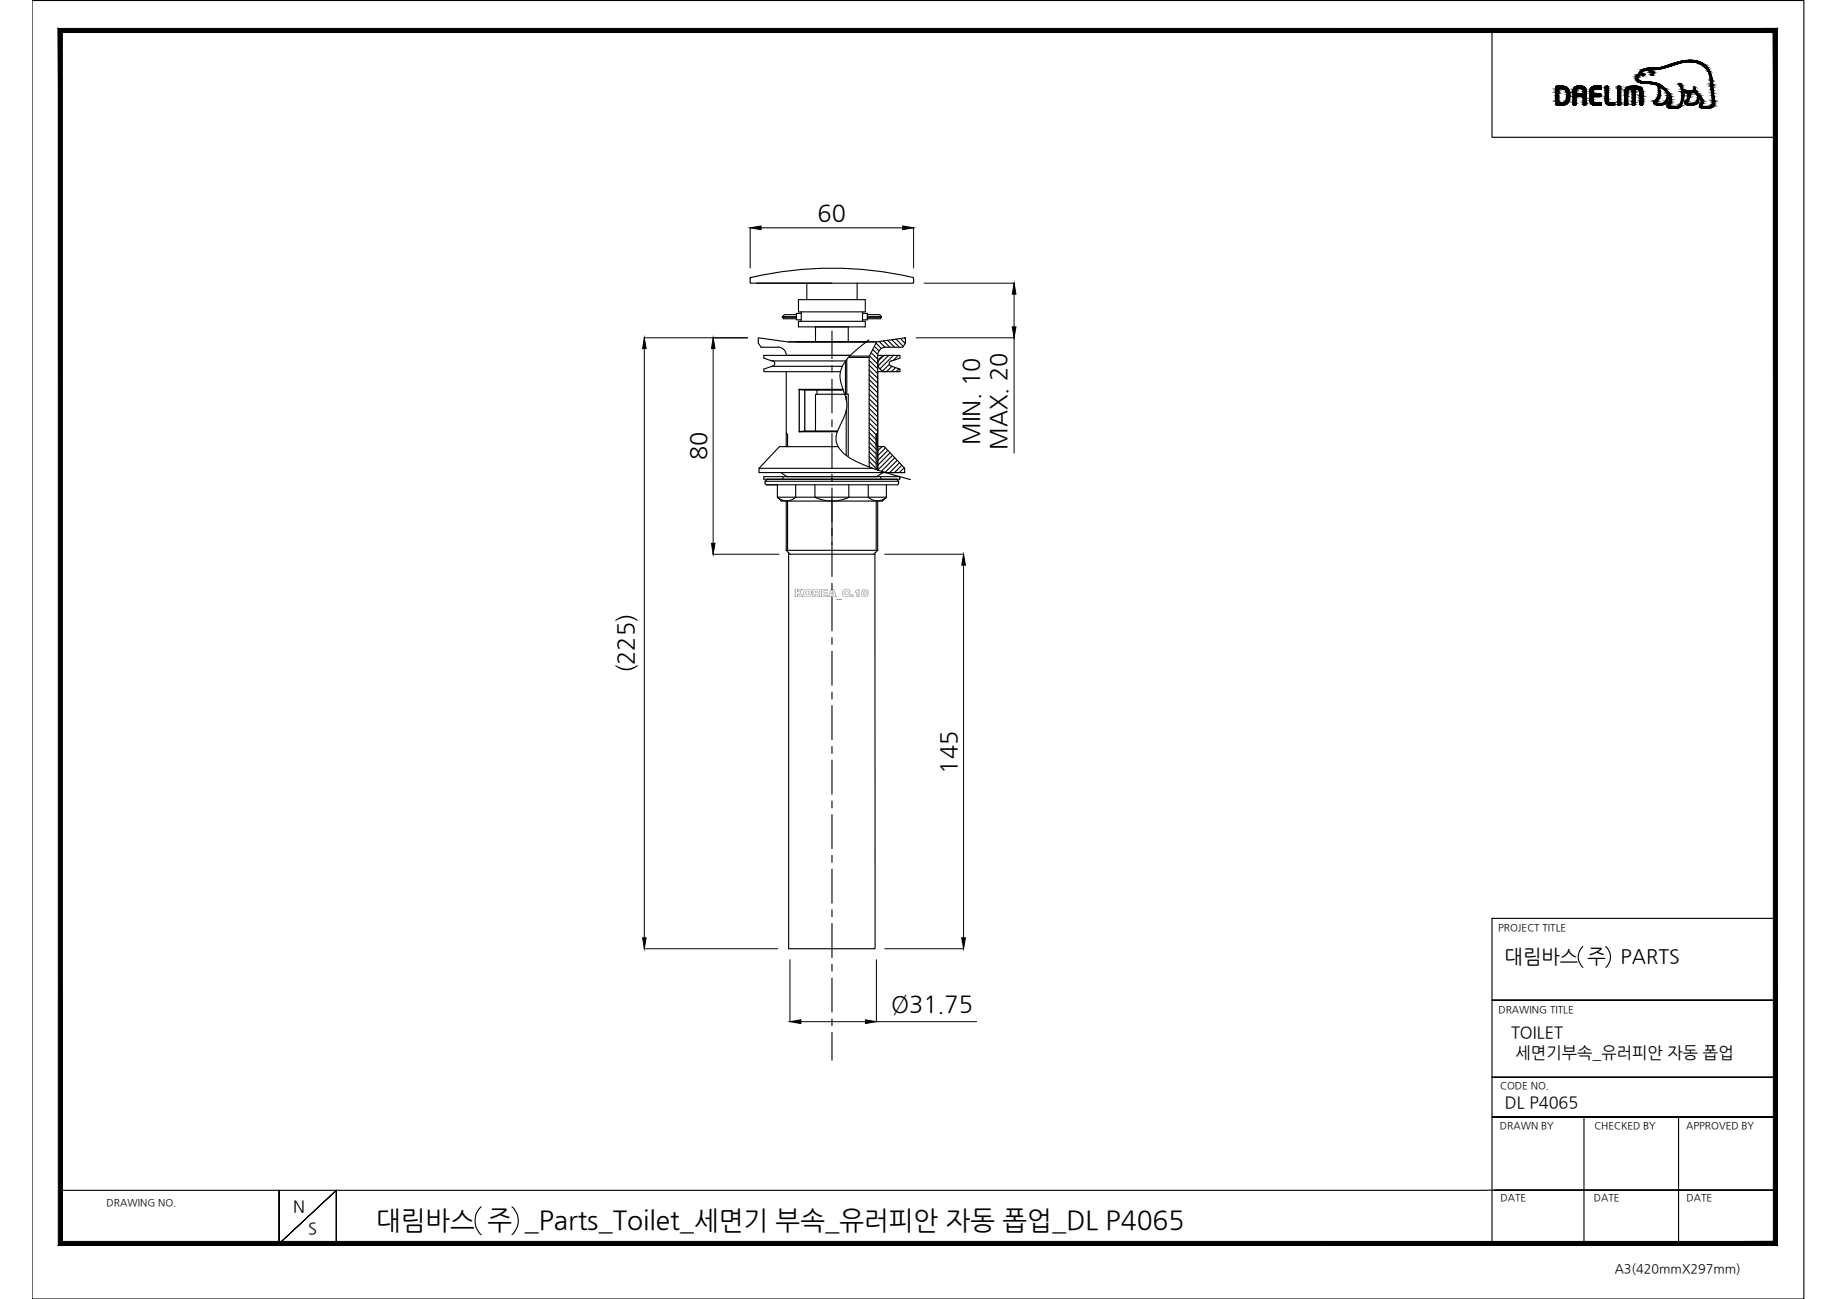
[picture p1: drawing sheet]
<svg xmlns="http://www.w3.org/2000/svg" width="420mm" height="297mm" viewBox="0 0 420 297" stroke-linecap="round" stroke-linejoin="round" font-family="sans-serif">
<defs><g id="words">
<text font-size="6" x="86" y="281">대림바스 주 _Parts_Toilet_세면기 부속_유러피안 자동 폽업_DL P4065</text>
<g font-size="5.3">
<text x="187" y="50.5">60</text>
<text x="223.9" y="101.8" transform="rotate(-90 223.9 101.8)">MIN. 10</text>
<text x="161.6" y="105.2" transform="rotate(-90 161.6 105.2)">80</text>
<text x="230.2" y="102.9" transform="rotate(-90 230.2 102.9)">MAX. 20</text>
<text x="145" y="154" transform="rotate(-90 145 154)">(225)</text>
<text x="218.9" y="176.9" transform="rotate(-90 218.9 176.9)">145</text>
<text x="203.8" y="231.5">Ø31.75</text>
</g>
<g font-size="4.5">
<text x="344.1" y="220.2">대림바스 주</text>
<text x="370.7" y="220.2">PARTS</text>
</g>
<g font-size="3.7">
<text x="345.6" y="237.3">TOILET</text>
<text x="346.6" y="241.9">세면기부속_유러피안 자동 폽업</text>
<text x="344.2" y="253.4">DL P4065</text>
<text x="67.1" y="277.1">N</text>
<text x="70.5" y="282.2">S</text>
</g>
<text font-size="2.9" x="369.3" y="291.1">A3(420mmX297mm)</text>
<text font-size="2.5" x="181.7" y="136.4">KOREA_C.10</text>
<g font-size="2.3">
<text x="342.6" y="212.8">PROJECT TITLE</text>
<text x="342.7" y="231.6">DRAWING TITLE</text>
<text x="343.2" y="249">CODE NO.</text>
<text x="343.1" y="258.3">DRAWN BY</text>
<text x="364.7" y="258.2">CHECKED BY</text>
<text x="385.7" y="258.3">APPROVED BY</text>
<text x="24.4" y="275.9">DRAWING NO.</text>
<text x="343.2" y="274.7">DATE</text>
<text x="364.5" y="274.7">DATE</text>
<text x="385.7" y="274.7">DATE</text>
</g>
</g></defs>
<!-- layer: 0 -->
<g fill="#000" stroke="#000" stroke-width=".23">
<path d="M171.6 52.1l2.5-.4v.8zM206.5 51.7l2.5 .4-2.5 .4zM147.4 77.2l.4 2.5h-.8zM163.1 77.2l.4 2.5h-.8zM231.9 64.8l.5 2.5h-.9zM231.5 74.7h.9l-.5 2.5zM162.7 124.2h.8l-.4 2.5zM220.4 126.7l.4 2.5h-.8zM147 214.4h.8l-.4 2.5zM220 214.4h.8l-.4 2.5zM180.7 233.6l2.5-.4v.8zM198 233.2l2.4 .4-2.4 .4z"/>
<path d="M13.3 284.8l392.3-.9h-391.3zM13.3 284.8l392.3-.9 .9 .9zM405.6 7.4v276.5l.9 .9zM405.6 7.4l.9-.9v278.3zM14.3 7.4h391.3l.9-.9zM13.3 6.5h393.2l-392.2 .9zM13.3 6.5l1 277.4v-276.5zM13.3 6.5l1 277.4-1 .9z"/>
</g>
<g fill="none" stroke="#000" stroke-width=".25">
<path d="M7.3 .1h405.3v296.9h-405.3zM341.2 7v24.4h64.9M380.1 24h.1M171.6 63.7l.1 1 37.1 .1M171.7 63.5l-.1 .2M178.9 72.5h3.3M179 72.4l-.1 .1 .3 .4h3M179 72.4h3.2M179.8 72h2.4M179.8 71.9l-.5 .1-.3 .4M182 78.2h16.5M184.5 64.8v3.7"/>
<path d="M190.3 75.7v6.3M196 64.8v3.7M198.4 72.4h3.1l.1 .1-.3 .4h-2.9M198.4 72h1.8a1.3 1.3 0 0 1 1.4 .4M198.4 72.5h3.2M207.1 77.2l-6.6 1h-20.4l-6.7-1v.6M208.7 63.4l.3 .3M208.7 63.4a79.9 79.9 0 0 0-37 .2l-.1 .1M209 63.7l-.1 1M176.6 82.5a.61 .61 0 0 1 .6 .6 .61 .61 0 0 1-.6 .6M190.3 83.6v1.5M190.3 86.7v7.7"/>
<path d="M190.3 96v1.6M190.3 99.1v7.8M202.6 81.3a1.86 1.86 0 0 0-1.8 1.8 1.86 1.86 0 0 0 1.8 1.9M204 82.5a.61 .61 0 0 0-.6 .6 .61 .61 0 0 0 .6 .6M174.7 109h31.1v.6h-31.1zM175 110.6l.3 .3M179.1 109v.6M190.3 108.4v1.6M190.3 111.6v7.8M201.5 109v.6M205.5 110.6l-.2 .3M190.3 120.9v1.6"/>
<path d="M190.3 124v7.8M190.3 133.4v1.5M190.3 136.5v7.8M190.3 145.8v1.5M190.3 148.9v7.8M190.3 158.3v1.5M190.3 161.4v7.7M190.3 170.7v1.6M190.3 173.8v7.8M190.3 183.2v1.5M190.3 186.3v7.7M190.3 195.6v1.6"/>
<path d="M190.3 198.7v7.8M190.3 208.1v1.5M190.3 211.2v7.8M362 216.4a3.2 3.2 0 0 0 0 4.8M367.3 216.4a3.2 3.2 0 0 1 0 4.8M406.1 210h-64.9v74.7M190.3 220.5v1.6M190.3 223.6v7.8M190.3 233v1.5M190.3 236.1v6.3M341.2 228.7h64.9h-64.9M341.2 255.4h64.9h-64.9"/>
<path d="M341.2 246.3h64.9h-64.9M362.3 255.4v28.9M383.9 255.4v28.9M13.8 272.2h326.3M63.8 272.2v12.2l13.1-12.2-13.1 12.2zM110.1 276a4.3 4.3 0 0 0 0 6.3M117.1 276a4.2 4.2 0 0 1 0 6.3M340.2 272.1h65.9h-64.3M13.8 284.3h.1M76.9 284.4v-12.2v12.2M350.5 284.3h55.6"/>
</g>
<!-- layer: Layer 1 -->
<g fill="none" stroke="#000" stroke-width=".25">
<path d="M173.4 77.8v.7l.7 .9h3.8M177.9 79.4a1.88 1.88 0 0 1 1.9 1.8M180.3 78.2h19.9M202.6 79.4a1.88 1.88 0 0 0-1.9 1.8M207.1 77.2v1.3l-.6 .9h-3.9M174.7 84.4v.6h17.5M176.6 82.5h16.8M176.6 83.8h16.1M179.8 85v17.1M194.5 81.3h-19.8v.6M200.7 85v22.5M205.8 81.3v.6"/>
<path d="M205.8 84.4v.6M173.6 107.1h26M175 110.1v.5M175 110.1l.5-.5h29.6l.4 .5M175 110.1h30.5M175.3 110.9h30M177.8 113.7h24.9l-.9 .9h-23.1zM177.8 110.9v2.8M177.8 113.7a2.9 2.9 0 0 0 4.2 0M178.6 108.1l1.4 .9h20.5l1.4-.9M179.8 114.6v11.2M182 110.9v2.8"/>
<path d="M186.4 110.9v2.8M186.4 113.7a9.1 9.1 0 0 0 7.8 0M191.7 102.1h-13.4l-4.7 5M194.1 110.9v2.8M198.6 110.9v2.8a2.9 2.9 0 0 0 4.2 0l-.1-2.8M200.7 102.1h1.6l4.6 5v1h-33.3v-1M200.7 114.6v11.2M205.5 110.1v.5M179.8 125.8l.9 .9h19.2l.8-.9M179.8 125.8h20.9M180.4 126.4v90.5h19.8l-.1-90.4"/>
</g>
<!-- layer: Layer3 -->
<path d="M179.8 99l.3 .3v2.8M180.1 114.6v11.2M200.4 102.1v-2.8l.3-.3-.3 .3v8.1M200.4 114.6v11.2" fill="none" stroke="#000" stroke-width=".25"/>
<!-- layer: 1 -->
<g fill="none" stroke="#000" stroke-width=".25">
<path d="M182.6 68.5h15.3v2.8h-15.3zM182.6 73.5h15.3v1.2h-15.3zM183.3 71.7h-1.1v1.4h1.1M183.3 71.3v2.2M186.5 74.7v3.5M194 74.7v3.5M197.3 71.7h1.1v1.4h-1.1M197.3 71.3v2.2M198.7 77.7l-2.5 2a9.2 9.2 0 0 0-4.1 6.1l.1 1.3 .6 2a7 7 0 0 1 0 6.8l-1.2 2.5a4.5 4.5 0 0 0 2 5.8 35.7 35.7 0 0 0 10.8 4.4l3.8 1.1M199.6 79.9l1.1 1.2M200 79.2l1 1M200.3 78.4l1.3 1.3"/>
<path d="M201.1 78.1l1.3 1.3M202.1 77.9l1.4 1.5M203 77.8l1.6 1.6M204 77.7l1.7 1.7M204.9 77.5l1.7 1.7M205.9 77.4l1.2 1.1M206.8 77.2l.3 .3M174.7 81.9l1.9 .6M176.6 83.8l-1.9 .6M186.5 98.6v-8.4h7.5v14.1M186.9 89.2v1M193.4 82.6v7.6"/>
<path d="M193.4 90.7h.1v.8M193.5 93.8v10.4M193.7 82.2v8M198.8 98.9l1.6 1.6M198.8 97.8l1.6 1.6M198.8 96.7l1.9 1.9M198.8 95.6l1.9 1.9M198.8 94.5l1.9 1.9M198.8 93.4l1.9 1.9M198.8 92.3l1.9 1.9M198.8 91.2l1.9 1.9M198.8 90.1l1.9 1.9"/>
<path d="M198.8 89l1.9 1.9M198.8 87.9l1.9 1.9M198.8 86.8l1.9 1.9M198.8 85.7l1.9 1.9M198.8 84.6l1.9 1.9M198.8 83.5l1.9 1.9M198.8 82.4l1.9 1.9M198.9 81.4l1.8 1.8M199.3 80.7l1.4 1.4M200.4 99.3h.3M200.7 81.3h5.1M200.7 85h5.1"/>
<path d="M202 81.4l-1.1 1.1M203.2 81.3l-2.3 2.3M203.4 83.3l-1.5 1.5M204 83.8l1.8 .6M204 83.8l-1.2 1.2M204.3 81.3l-3 3.1M204.9 84.1l-1 .9M205.4 81.3l-1.1 1.1M205.7 84.3l-.7 .7M205.8 81.9l-1.8 .6M198.8 106.6l.3 .3M198.8 105.5l1.6 1.6"/>
<path d="M198.8 104.4l1.6 1.6M198.8 103.3l1.6 1.6M198.8 102.2l1.6 1.6M198.8 101.1l1.6 1.6M198.8 100l1.6 1.6M200.8 102.1v5.4l3.3-3.4M201.7 102.1l-.9 1M202.5 102.4l-1.7 1.8M203.1 103l-2.3 2.3M203.6 103.5l-2.8 2.9M204.6 104.7l-3 3.1M205.2 105.3l-2.8 2.7"/>
<path d="M205.7 105.8l-2.2 2.3M206.2 106.4l-1.6 1.7M206.8 107l-1.1 1.1M206.9 107.9l-.1 .2"/>
</g>
<!-- layer: Layer1 -->
<path d="M190.3 114.2v10.3" fill="none" stroke="#000" stroke-width=".25"/>
<!-- layer: 0 -->
<g fill="none" stroke="#000" stroke-width=".23">
<path d="M171.6 52.1v9.2M174.1 52.1h32.4M209 52.1v9.2M147.4 77.2h23.6M147.4 79.7v134.7M163.1 79.7v44.5M209.5 77.2h22.4v26.4M211.3 64.8h20.6M231.9 67.3v7.4M163.1 126.7h15.1M202.4 126.7h18M220.4 129.2v85.2"/>
<path d="M147.4 216.9h30.5M180.7 219.4v14.2M200.4 219.4v14.2h23M202.4 216.9h18M183.2 233.6h14.8"/>
</g>
<!-- layer: DEF_LAYER_ASSEM_MEMBER -->
<path d="M200.5 78.2l-1.7 3.2h-4.4M194.1 81.7h4.7v25.1M200.7 81.3v3.7" fill="none" stroke="#000" stroke-width=".25"/>
<path d="M182.8 89.1l1.3 .1v9.4l-1.3 .1M182.8 89.1h10M182.8 98.7h8.7M182.8 89.1v9.6M184.1 98.6h7.5M184.1 89.2h8.8" fill="none" stroke="#000" stroke-width=".3"/>
<g fill="#000" stroke="#000" stroke-width=".23">
<path d="M356.5 19.7h.9zM361.1 19.7h.4zM364.9 19.7h.4zM373.3 19.7h.8zM374.9 16.7h.4zM375.1 16.4h.5zM375.6 19h3.2zM375.8 19h3.1zM375.7 16.9h.3zM376.3 19.1h2.7zM377.2 15.6h3.4zM377.3 16.6h.2z"/>
<path d="M377.7 15.6h2.9zM377.8 15.6h2.9zM377.7 16.2h.2zM377.9 15.6h2.8zM378.3 15.6h2.4zM382.1 14.7h1.2zM385.3 13.9h2.4zM386.2 13.8h.8zM387.4 20h.3zM355.9 23.9h2.1zM356.3 24h1.3zM364.2 23.9h2.1z"/>
<path d="M365 24.1h.2zM365.2 20.3h1zM368.1 24.1h.8zM375.2 24h.5zM381.5 23.9h.4zM386.5 21.1h1.7zM387.1 21.2h.5zM387.4 20.8h.5zM387.7 21.2h.5zM388 21.6h.5z"/>
<path d="M356.5 19.7h1.1zM356.3 19.7h1.3z"/>
<path d="M356.3 19.7h1.3zM356.2 19.7h1.4z"/>
<path d="M356.2 19.7h1.5zM356 19.7h1.7z"/>
<path d="M356 19.7l2 .1zM356 19.7l2 .1h-2.1z"/>
<path d="M355.9 19.8h2.1zM355.9 19.8h2.1z"/>
<path d="M355.9 19.8l2.4 .1zM355.9 19.8l2.4 .1h-2.5z"/>
<path d="M355.8 19.9l2.5 .1zM355.8 19.9l2.5 .1z"/>
<path d="M355.8 20h2.6zM355.8 20h2.6z"/>
<path d="M361.1 19.7h.4zM361.1 19.7h.4zM361 19.7h.5z"/>
<path d="M361 19.7h.7zM360.9 19.7h.8z"/>
<path d="M360.9 19.7h.8zM360.8 19.7h.9z"/>
<path d="M360.8 19.7h1.1zM360.6 19.7h1.3z"/>
<path d="M360.6 19.7h1.4zM360.6 19.7h1.4z"/>
<path d="M360.6 19.7l1.6 .1zM360.4 19.8h1.8z"/>
<path d="M360.4 19.8h1.8zM360.4 19.8h1.8z"/>
<path d="M360.4 19.8l2 .1zM360.2 19.9h2.2z"/>
<path d="M360.2 19.9h2.2zM360.2 19.9h2.2z"/>
<path d="M360.2 19.9l2.3 .1zM360.1 20h2.4z"/>
<path d="M364.9 19.7h.9zM364.8 19.7h1z"/>
<path d="M364.8 19.7h1.3zM364.6 19.7h1.5z"/>
<path d="M364.6 19.7h1.5zM364.5 19.7h1.6z"/>
<path d="M364.5 19.7h1.7zM364.5 19.7h1.7z"/>
<path d="M364.5 19.7h1.8zM364.5 19.7h1.8z"/>
<path d="M364.5 19.7l1.8 .1zM364.5 19.7l1.8 .1z"/>
<path d="M364.4 19.8h1.9zM364.2 19.8h2.1z"/>
<path d="M364.2 19.8h2.1zM364.2 19.8h2.1z"/>
<path d="M364.2 19.8l2.1 .2v-.2zM364 20l.2-.2 2.1 .2z"/>
<path d="M364 20l2.3 .1v-.1zM364 20l2.3 .1h-2.4z"/>
<path d="M367.4 19.7h.3zM367.3 19.7h.4z"/>
<path d="M367.3 19.7l.4 .1zM367.2 19.8h.5z"/>
<path d="M367.2 19.8h.6zM367.2 19.8h.6z"/>
<path d="M367.2 19.8h.6zM367.2 19.8h.6z"/>
<path d="M367.2 19.8l.6 .1zM367.2 19.8l.6 .1zM367.2 19.9h.6zM367.2 19.9h.6z"/>
<path d="M367.2 19.9l.6 .1zM367.2 19.9l.6 .1z"/>
<path d="M370.2 19.7l.4 .1zM370 19.8h.6z"/>
<path d="M370 19.8h.6zM370 19.8h.6z"/>
<path d="M370 19.8l.7 .1-.1-.1zM370 19.8l.7 .1h-.7z"/>
<path d="M370 19.9l.7 .1zM370 19.9l.7 .1z"/>
<path d="M370 20l.7 .1zM370 20l.7 .1z"/>
<path d="M373.3 19.7l1.2 .1zM372.8 19.8h1.7z"/>
<path d="M372.8 19.8h1.8zM372.7 19.8h1.9z"/>
<path d="M374.1 17.9h.4zM374.1 17.9h.4z"/>
<path d="M374.1 17.9l.4 .1v-.1zM374.1 17.9l.4 .1h-.4z"/>
<path d="M374.1 18l.5 .1zM374.1 18l.5 .1z"/>
<path d="M374.2 17.7l.3 .2 .1-.2zM374.2 17.7l.3 .2h-.4z"/>
<path d="M374.2 18.1h.4zM374.2 18.1h.4z"/>
<path d="M374.2 18.1l.5 .2-.1-.2zM374.2 18.1l.5 .2h-.5z"/>
<path d="M374.2 17.6h.4zM374.2 17.6l.4 .1z"/>
<path d="M372.7 19.8h2.3zM372.3 19.8h2.7z"/>
<path d="M374.3 17.6h.4zM374.2 17.6h.4z"/>
<path d="M374.2 18.3h.5zM374.2 18.3h.5z"/>
<path d="M374.3 18.3l.6 .1zM374.3 18.3l.6 .1z"/>
<path d="M374.3 17.4l.4 .2 .1-.2zM374.3 17.4l.4 .2h-.4z"/>
<path d="M374.4 17.3l.4 .1 .1-.1zM374.4 17.3l.4 .1h-.5z"/>
<path d="M374.4 18.4h.5zM374.4 18.4h.5z"/>
<path d="M374.4 17.3h.5zM374.4 17.3h.5z"/>
<path d="M374.4 18.4l.8 .2zM374.4 18.4l.8 .2z"/>
<path d="M372.3 19.8l2.8 .1zM372.3 19.8l2.8 .1z"/>
<path d="M374.6 17.1l.3 .2 .1-.2zM374.6 17.1l.3 .2h-.5z"/>
<path d="M374.7 17h.4zM374.7 17h.4z"/>
<path d="M374.6 17h.5zM374.6 17l.4 .1h-.4z"/>
<path d="M372.3 19.9l3.1 .2-.3-.2zM372 20.1l.3-.2 3.1 .2z"/>
<path d="M374.7 17h.5zM374.7 17h.4zM374.7 17h.4zM374.7 17h.4z"/>
<path d="M374.8 16.9h.4zM374.8 16.9h.4z"/>
<path d="M374.8 16.9h.4zM374.8 16.9l.4 .1zM374.7 17h.5zM374.7 17h.5zM374.7 17h.5zM374.7 17h.5zM374.7 17h.5zM374.7 17h.5z"/>
<path d="M374.8 16.8h.4zM374.8 16.8h.4zM374.8 16.8h.4zM374.8 16.8h.4z"/>
<path d="M374.8 16.8h.4zM374.8 16.8l.4 .1z"/>
<path d="M374.5 18.6h.7zM374.5 18.6h.7z"/>
<path d="M374.5 18.6h1zM374.5 18.6h1z"/>
<path d="M374.9 16.7h.4zM374.9 16.7l.3 .1zM374.8 16.8h.4zM374.8 16.8h.4zM374.8 16.8h.4zM374.8 16.8h.4z"/>
<path d="M374.9 16.7h.4zM374.9 16.7h.4z"/>
<path d="M374.6 18.6l1 .1zM374.6 18.6l1 .1z"/>
<path d="M374.6 18.7h1zM374.6 18.7h1z"/>
<path d="M375.1 16.4l.2 .3 .3-.3zM375.1 16.4l.2 .3h-.4zM374.9 16.7h.4z"/>
<path d="M374.6 18.7h1.1zM374.6 18.7h1.1z"/>
<path d="M374.6 18.7h1.2zM374.6 18.7h1.2z"/>
<path d="M374.6 18.7h1.4zM374.6 18.7h1.4z"/>
<path d="M375.7 17.3h.2zM375.7 17.3h.1z"/>
<path d="M374.6 18.7h1.5zM374.6 18.7h1.5z"/>
<path d="M375.3 16.2h.7zM375.3 16.2h.7z"/>
<path d="M375.3 16.2l.3 .2 .4-.2zM375.1 16.4l.2-.2 .3 .2zM375.1 16.4h.5z"/>
<path d="M375.6 17.2h.4zM375.6 17.2l.3 .1zM375.7 17.3h.2zM375.7 17.3h.2z"/>
<path d="M375.7 16.9h.4zM375.6 16.9h.5z"/>
<path d="M375.6 17.2h.4zM375.6 17.2h.4z"/>
<path d="M375.6 16.9l.5 .1zM375.6 16.9l.5 .1z"/>
<path d="M375.6 17h.6zM375.6 17h.6zM375.6 17h.6zM375.6 17h.6zM375.6 17h.6zM375.6 17h.6z"/>
<path d="M375.6 17.1h.5zM375.6 17.1l.4 .1z"/>
<path d="M375.5 17h.7zM375.5 17h.7zM375.5 17h.7zM375.5 17h.7z"/>
<path d="M375.5 17h.7zM375.5 17l.6 .1zM375.6 17.1h.5zM375.6 17.1h.5z"/>
<path d="M375.6 17h.6zM375.6 17h.6z"/>
<path d="M375.6 17h.6zM375.6 17h.6z"/>
<path d="M374.7 18.7h1.6zM374.7 18.7h1.6zM374.7 18.7h1.6zM374.7 18.7h1.6z"/>
<path d="M374.7 18.7h1.6zM374.7 18.7h1.6z"/>
<path d="M374.7 18.7h1.7zM374.7 18.7h1.7z"/>
<path d="M374.7 18.7h1.8zM374.7 18.7h1.8z"/>
<path d="M374.7 18.7h2.2zM374.7 18.7h2.2z"/>
<path d="M375.5 16l.5 .2 .5-.2zM375.3 16.2l.2-.2 .5 .2z"/>
<path d="M375.6 16h1.1zM375.6 16h.9z"/>
<path d="M374.8 18.7l2.9 .1zM374.8 18.7l2.9 .1z"/>
<path d="M375.7 15.9h1.4zM375.6 16h1.1z"/>
<path d="M375.7 15.9h1.5zM375.7 15.9h1.5zM375.7 15.9h1.5zM375.7 15.9h1.6z"/>
<path d="M375.7 15.9h1.5zM375.7 15.9h1.4z"/>
<path d="M375.7 15.9h1.6zM375.7 15.9h1.9z"/>
<path d="M377.4 16.6h.1zM377.3 16.6h.2z"/>
<path d="M375.7 15.9h1.9zM375.7 15.9h2z"/>
<path d="M377.3 16.5h.3zM377.3 16.5h.4z"/>
<path d="M377.3 16.5l.2 .1 .1-.1zM377.3 16.5l.2 .1zM377.3 16.6h.2zM377.3 16.6h.2z"/>
<path d="M377.4 16.5h.3zM377.3 16.5h.4z"/>
<path d="M375.7 15.9h2zM375.7 15.9h2.1z"/>
<path d="M377.7 17.2h.2zM377.7 17.2h.2z"/>
<path d="M374.9 18.8h2.9zM374.9 18.8h2.9z"/>
<path d="M374.9 18.8l3.3 .1zM374.9 18.8l3.3 .1z"/>
<path d="M377.4 16.4h.4zM377.4 16.4l.3 .1z"/>
<path d="M377.7 16.2h.3zM377.7 16.2h.3z"/>
<path d="M377.7 17.2h.3zM377.7 17.2h.2zM377.7 17.2h.2z"/>
<path d="M377.7 16.2l.4 .1zM377.5 16.3h.6z"/>
<path d="M377.7 17.1h.3zM377.7 17.1l.3 .1z"/>
<path d="M377.8 17h.2zM377.8 17l.2 .1h-.3z"/>
<path d="M377.5 16.3h.6zM377.5 16.3h.6z"/>
<path d="M377.8 17h.3zM377.8 17h.2z"/>
<path d="M377.5 16.3l.6 .1zM377.5 16.3l.6 .1z"/>
<path d="M377.5 16.4h.7zM377.4 16.4h.8z"/>
<path d="M375 18.9h3.2zM375 18.9h3.2z"/>
<path d="M377.8 16.4l.4 .1zM377.8 16.4l.4 .1z"/>
<path d="M378 16.8l.1 .2 .1-.2zM378 16.8l.1 .2h-.3z"/>
<path d="M377.9 16.5h.3zM377.9 16.5h.3z"/>
<path d="M377.9 16.5h.3zM377.9 16.5h.3z"/>
<path d="M377.9 16.5l.3 .1zM377.9 16.5l.3 .1z"/>
<path d="M378 16.7l.2 .1zM378 16.7l.2 .1z"/>
<path d="M378 16.8h.2zM378 16.8h.2z"/>
<path d="M378 16.6h.2zM378 16.6h.2z"/>
<path d="M378 16.6h.2zM378 16.6l.2 .1z"/>
<path d="M375 18.9h3.3zM375 18.9h3.3z"/>
<path d="M375 18.9h3.4zM375 18.9h3.4z"/>
<path d="M375.1 18.9l3.5 .1zM375.1 18.9l3.5 .1z"/>
<path d="M375.7 15.9h2.9zM375.7 15.9h2.1z"/>
<path d="M375.3 19h3.5zM375.3 19h3.5zM375.5 19h3.3zM375.5 19h3.3z"/>
<path d="M375.5 19h3.3zM375.5 19h3.3zM375.6 19h3.2z"/>
<path d="M375.7 19h3.2zM375.7 19h3.2zM375.8 19h3.1z"/>
<path d="M376 19h2.9zM376 19h2.9z"/>
<path d="M376.2 19h2.7zM376.2 19h2.7z"/>
<path d="M376.3 19h2.7zM376.3 19h2.7z"/>
<path d="M376.3 19l2.7 .1zM376.3 19l2.7 .1zM376.3 19.1h2.7z"/>
<path d="M376.3 19.1h2.8zM376.3 19.1h2.8z"/>
<path d="M377.4 19.1l1.9 .1zM377.4 19.1l1.9 .1z"/>
<path d="M379.2 19.6h.3zM379.2 19.6h.3z"/>
<path d="M378 19.2h1.3zM378 19.2h1.3z"/>
<path d="M378.2 19.2h1.2zM378.2 19.2h1.2z"/>
<path d="M378.3 19.2l1.3 .1zM378.3 19.2l1.3 .1z"/>
<path d="M375.8 15.9h3.6zM375.7 15.9h2.9z"/>
<path d="M379.5 19.6h.6zM379.5 19.6h.6z"/>
<path d="M379.2 19.6l.3 .1zM379.2 19.6l.3 .1zM379.2 19.7h.3zM379.2 19.7h.3zM379.2 19.7h.3zM379.2 19.7h.3zM379.2 19.7h.3zM379.2 19.7h.3z"/>
<path d="M375.9 15.8h3.6zM375.9 15.8l3.5 .1z"/>
<path d="M379.5 19.7h.6zM379.5 19.7h.6zM379.5 19.7h.6zM379.5 19.7h.6z"/>
<path d="M379.2 19.7l.3 .1v-.1zM379.2 19.7l.3 .1h-.3z"/>
<path d="M379.2 19.8h.3zM379.2 19.8h.3z"/>
<path d="M379.3 19.8l.3 .5-.1-.5zM379.3 19.8l.3 .5h-.3z"/>
<path d="M378.6 19.3l1 .1zM378.6 19.3l1 .1z"/>
<path d="M378.8 19.4l1 .1zM378.8 19.4l1 .1z"/>
<path d="M379.1 19.5h.8zM379.1 19.5h.8z"/>
<path d="M376 15.8h3.9zM375.9 15.8h3.6z"/>
<path d="M379.2 19.5l.8 .1zM379.2 19.5l.8 .1z"/>
<path d="M379.2 19.6h.9zM379.2 19.6h.9z"/>
<path d="M379.5 19.6l.6 .1zM379.5 19.6l.6 .1z"/>
<path d="M376.2 15.7h3.9zM376 15.8h3.9z"/>
<path d="M379.5 19.7h.7zM379.5 19.7h.7z"/>
<path d="M379.6 19.7l.6 .1zM379.6 19.7l.6 .1z"/>
<path d="M379.6 19.8h.7zM379.6 19.8h.7z"/>
<path d="M379.7 19.8l.7 .1zM379.7 19.8l.7 .1z"/>
<path d="M376.5 15.6h3.9zM376.2 15.7h3.9z"/>
<path d="M376.6 15.6h3.8zM376.5 15.6h3.9z"/>
<path d="M379.9 19.9l.8 .2-.3-.2zM379.9 19.9l.8 .2h-.5z"/>
<path d="M377 15.6h3.6zM376.6 15.6h3.8z"/>
<path d="M377.3 15.6h3.3zM377.2 15.6h3.4zM377.2 15.6h3.4zM377.2 15.6h3.4z"/>
<path d="M377.2 15.6h3.4zM377.2 15.6h3.4zM377.1 15.6h3.5z"/>
<path d="M377.1 15.6h3.5zM377 15.6h3.6z"/>
<path d="M378 15.6h2.7zM377.9 15.6h2.8zM377.9 15.6h2.8z"/>
<path d="M377.9 15.6h2.8zM377.8 15.6h2.9zM377.8 15.6h2.9z"/>
<path d="M377.8 15.6h2.9zM377.7 15.6h2.9zM377.3 15.6h3.3z"/>
<path d="M379.3 15.5h1.5zM378.3 15.6h2.4zM378 15.6h2.7z"/>
<path d="M379.7 15.4h1.4zM379.3 15.5h1.5z"/>
<path d="M380.1 15.4h1.3zM379.7 15.4h1.4z"/>
<path d="M380.4 15.3h1.2zM380.1 15.4h1.3z"/>
<path d="M380.7 15.2h1.2zM380.4 15.3h1.2z"/>
<path d="M381 15.1h1.1zM380.7 15.2h1.2z"/>
<path d="M381.1 15.1h1.1zM381 15.1h1.2zM381 15.1h1.2zM381 15.1h1.2z"/>
<path d="M381 15.1h1.2zM381 15.1h1.1z"/>
<path d="M381.4 15h1.1zM381.1 15.1h1.1zM381.1 15.1h1.1zM381.1 15.1h1.1z"/>
<path d="M381.6 14.9h1.1zM381.4 15h1.1z"/>
<path d="M381.9 14.8h1.1zM381.6 14.9h1.1z"/>
<path d="M382 14.8h1.1zM381.9 14.8h1.1z"/>
<path d="M382 14.8h1.2zM382 14.8h1.1z"/>
<path d="M382.1 14.7h1.1zM382.1 14.7h1.1zM382.1 14.7h1.1zM382.1 14.7h1.1zM382.1 14.7h1.1zM382.1 14.7h1.1zM382.1 14.7h1.1zM382.1 14.7h1.2z"/>
<path d="M382.1 14.7h1.1zM382 14.8h1.2z"/>
<path d="M382.3 14.7h1.2zM382.1 14.7h1.2zM382.1 14.7h1.2z"/>
<path d="M384.1 19.2h.3zM384.1 19.2h.3z"/>
<path d="M384.2 19.4h.3zM384.2 19.4h.3z"/>
<path d="M383 14.4l.5 .3 .8-.3zM382.3 14.7l.7-.3 .5 .3z"/>
<path d="M384.2 19.1h.1zM384.2 19.1h.1z"/>
<path d="M383 14.4h1.3zM383 14.4h1.3z"/>
<path d="M384.2 19.1l.2 .1zM384.2 19.1l.2 .1z"/>
<path d="M384.1 19.2h.3zM384.1 19.2h.3z"/>
<path d="M384.1 19.2h.3zM384.1 19.2h.3z"/>
<path d="M384.1 19.2l.4 .1zM384.1 19.2l.4 .1h-.4z"/>
<path d="M384.1 19.3l.4 .1zM384.1 19.3l.4 .1z"/>
<path d="M384.2 19.4l.4 .1zM384.2 19.4l.4 .1z"/>
<path d="M384.2 19.5l.4 .1v-.1zM384.2 19.5l.4 .1h-.3z"/>
<path d="M384.3 19.6l.3 .1zM384.3 19.6l.3 .1z"/>
<path d="M384.3 19.7l.4 .1-.1-.1zM384.3 19.7l.4 .1h-.3z"/>
<path d="M384.4 19.8l.4 .3-.1-.3zM384.4 19.8l.4 .3h-.3z"/>
<path d="M383.5 14.3l.8 .1 .6-.1zM383 14.4l.5-.1 .8 .1z"/>
<path d="M383.5 14.3h1.5zM383.5 14.3h1.4z"/>
<path d="M383.7 14.3h1.5zM383.5 14.3h1.5z"/>
<path d="M383.9 14.2h1.8zM383.7 14.3h1.5z"/>
<path d="M384 14.1h2.8zM383.9 14.2h1.8z"/>
<path d="M386.2 13.8h1.2zM385.5 13.8h1.9z"/>
<path d="M385.5 13.8l2.2 .1zM385.3 13.9h2.4zM385.2 13.9h2.5z"/>
<path d="M387.5 19.9l.2 .1zM387.5 19.9l.2 .1zM387.4 20h.3z"/>
<path d="M387.4 20h.3zM387.4 20h.3z"/>
<path d="M385.2 13.9h2.7zM385.1 13.9h2.8z"/>
<path d="M385.1 13.9h2.8zM384.9 13.9h3z"/>
<path d="M384.9 13.9l3.3 .1zM384.6 14h3.6z"/>
<path d="M384.6 14h3.9zM384.4 14h4.1z"/>
<path d="M384.4 14l4.3 .1zM384 14.1h4.7z"/>
<path d="M386.8 14.1l2 .1zM386.8 14.1l2 .1z"/>
<path d="M387.3 14.2h1.5zM387.3 14.2h1.5z"/>
<path d="M387.4 14.2l1.6 .1zM387.4 14.2l1.6 .1z"/>
<path d="M387.9 14.3h1.3zM387.9 14.3h1.3z"/>
<path d="M388.1 14.3l1.2 .1zM388.1 14.3l1.2 .1z"/>
<path d="M388.5 14.4l1.2 .3-.4-.3zM388.5 14.4l1.2 .3h-.7z"/>
<path d="M389 14.7l.8 .1zM389 14.7l.8 .1z"/>
<path d="M389.1 14.8l1 .2-.3-.2zM389.1 14.8l1 .2h-.6z"/>
<path d="M389.5 15l.9 .3-.3-.3zM389.5 15l.9 .3h-.5z"/>
<path d="M389.9 15.3l.5 .1zM389.9 15.3l.5 .1z"/>
<path d="M390 15.4l.5 .1zM390 15.4l.5 .1z"/>
<path d="M390.1 15.5l.5 .1zM390.1 15.5l.5 .1z"/>
<path d="M390.1 15.6h.6zM390.1 15.6h.6z"/>
<path d="M390.2 15.6h.5zM390.2 15.6h.5z"/>
<path d="M390.2 15.6l.6 .3-.1-.3zM390.2 15.6l.6 .3h-.4z"/>
<path d="M390.4 15.9l.7 .4-.3-.4zM390.4 15.9l.7 .4h-.4z"/>
<path d="M390.7 16.3l.4 .1zM390.7 16.3l.4 .1z"/>
<path d="M390.7 16.4l.6 .6-.2-.6zM390.7 16.4l.6 .6h-.4z"/>
<path d="M391.2 18.4h.4zM391.2 18.4h.4z"/>
<path d="M391.2 18.4h.4zM391.2 18.4h.4zM391.2 18.4h.4zM391.2 18.4h.4z"/>
<path d="M390.9 17l.5 .1zM390.9 17l.5 .1z"/>
<path d="M391.3 19.2h.4zM391.3 19.2h.4z"/>
<path d="M391.3 19.3h.4zM391.3 19.3h.4z"/>
<path d="M391 17.1l.5 .5-.1-.5zM391 17.1l.5 .5h-.3z"/>
<path d="M391.2 17.6l.4 .4-.1-.4zM391.2 17.6l.4 .4h-.4z"/>
<path d="M391.2 18l.4 .2v-.2zM391.2 18l.4 .2h-.4z"/>
<path d="M391.2 18.2l.4 .2v-.2zM391.2 18.2l.4 .2h-.4zM391.2 18.4h.4zM391.2 18.4h.4zM391.2 18.4h.4zM391.2 18.4h.4z"/>
<path d="M391.2 18.4l.4 .1v-.1zM391.2 18.4l.4 .1z"/>
<path d="M391.3 18.5l.4 .2-.1-.2zM391.3 18.5l.4 .2h-.4zM391.3 18.7h.4zM391.3 18.7h.4z"/>
<path d="M391.3 18.7l.4 .3v-.3zM391.3 18.7l.4 .3h-.4z"/>
<path d="M391.3 19h.4zM391.3 19h.4z"/>
<path d="M391.3 19l.4 .2v-.2zM391.3 19l.4 .2h-.4z"/>
<path d="M391.3 19.2l.4 .1zM391.3 19.2l.4 .1zM391.3 19.3h.4zM391.3 19.3h.4z"/>
<path d="M391.3 19.3h.4zM391.3 19.3h.4z"/>
<path d="M391.3 19.3l.4 .1zM391.3 19.3l.4 .1z"/>
<path d="M391.3 19.4l.4 .1v-.1zM391.3 19.4l.4 .1h-.4z"/>
<path d="M391.3 19.5l.4 .1zM391.3 19.5l.4 .1z"/>
<path d="M391.3 19.6l.4 .2v-.2zM391.3 19.6l.4 .2h-.3z"/>
<path d="M391.4 19.8l.3 .1zM391.4 19.8l.3 .1z"/>
<path d="M391.4 19.9l.4 .3-.1-.3zM391.4 19.9l.4 .3h-.4zM391.4 20.2h.4zM391.4 20.2h.4z"/>
<path d="M355.8 20.3h1.4zM355.8 20.3h1.4z"/>
<path d="M355.8 23.5h1.4zM355.8 23.5h1.4z"/>
<path d="M355.8 23.5h1.4zM355.8 23.5h1.4z"/>
<path d="M356.3 24l1.1 .1zM356.5 24.1h.9z"/>
<path d="M355.8 20.3l.7 .1zM355.8 20.3l.7 .1z"/>
<path d="M355.8 20.4l.7 .2v-.2zM355.8 20.4l.7 .2h-.7z"/>
<path d="M355.8 20.6h.7zM355.8 20.6h.7z"/>
<path d="M355.8 20.6l.7 .3v-.3zM355.8 20.6l.7 .3h-.7z"/>
<path d="M355.8 20.9l.7 .3v-.3zM355.8 20.9l.7 .3h-.7z"/>
<path d="M355.8 21.2l.7 .1v-.1zM355.8 21.2l.7 .1h-.7z"/>
<path d="M355.8 21.3l.7 .6v-.6zM355.8 21.3l.7 .6h-.7z"/>
<path d="M355.8 21.9l.7 .3v-.3zM355.8 21.9l.7 .3h-.7z"/>
<path d="M355.8 22.2l.7 .4v-.4zM355.8 22.2l.7 .4h-.7zM355.8 22.6h.7zM355.8 22.6h.7z"/>
<path d="M355.8 22.6l.7 .4v-.4zM355.8 22.6l.7 .4h-.7z"/>
<path d="M355.8 23l.7 .2v-.2zM355.8 23l.7 .2h-.7z"/>
<path d="M355.8 23.2l.7 .1zM355.8 23.2l.7 .1z"/>
<path d="M355.8 23.3l.7 .1v-.1zM355.8 23.3l.7 .1h-.7zM355.8 23.4h.7zM355.8 23.4h.7z"/>
<path d="M355.8 23.4l.7 .1zM355.8 23.4l.7 .1z"/>
<path d="M355.8 23.5h.8zM355.8 23.5h.8z"/>
<path d="M355.8 20.3h1zM355.8 20.3h1.3z"/>
<path d="M355.8 20.3h1zM355.8 20.3h.7zM355.8 20.3h.7zM355.8 20.3h.7z"/>
<path d="M355.8 23.5h1.1zM355.8 23.5h1.1z"/>
<path d="M355.8 23.5h1.2zM355.8 23.5h1.2z"/>
<path d="M355.8 20.3h1.3zM355.8 20.3h1.4z"/>
<path d="M355.8 23.5h1.4zM355.8 23.5h1.4z"/>
<path d="M356.2 24h1.4zM356.2 24h1.4z"/>
<path d="M356 24h1.7zM356 24h1.6z"/>
<path d="M355.9 23.9h2.1zM355.9 23.9l1.8 .1z"/>
<path d="M355.8 23.8h2.5zM355.8 23.8h2.5z"/>
<path d="M355.8 23.8l2.2 .1 .3-.1zM355.8 23.8l2.2 .1h-2.1zM355.9 23.9h2.1z"/>
<path d="M358.3 21.5h.7zM358.3 21.5h.7zM358.3 21.5h.7zM358.3 21.5h.7zM358.3 21.5h.7zM358.3 21.5h.7z"/>
<path d="M355.8 20l2.7 .1-.1-.1zM355.8 20l2.7 .1h-2.7zM355.8 20.1h2.7zM355.8 20.1h2.7z"/>
<path d="M355.8 23.8h2.6zM355.8 23.8h2.5z"/>
<path d="M355.8 20.1l2.8 .2-.1-.2zM355.8 20.1l2.8 .2h-2.8z"/>
<path d="M355.8 23.6l2.7 .1zM355.8 23.6l2.7 .1z"/>
<path d="M355.8 23.7l2.6 .1 .1-.1zM355.8 23.7l2.6 .1h-2.6z"/>
<path d="M357.2 20.3h1.4zM357.2 20.3h1.4z"/>
<path d="M357.2 20.3h1.4zM357.2 20.3h1.4zM357.2 20.3h1.4zM357.2 20.3h1.4z"/>
<path d="M357.3 20.3h1.3zM357.3 20.3h1.3z"/>
<path d="M357.5 20.3l1.2 .1zM357.5 20.3l1.2 .1zM357.8 20.4h.9zM357.8 20.4h.9z"/>
<path d="M357.3 23.5h1.3zM357.2 23.5h1.4z"/>
<path d="M357.2 23.5h1.4zM357.2 23.5h1.4z"/>
<path d="M355.8 23.5l2.7 .1 .1-.1zM355.8 23.5l2.7 .1h-2.7z"/>
<path d="M357.7 23.4h1zM357.3 23.5h1.3z"/>
<path d="M357.8 20.4l1 .2-.1-.2zM357.8 20.4l1 .2h-.7z"/>
<path d="M357.8 23.4h.9zM357.7 23.4h1z"/>
<path d="M358 23.3h.8zM357.8 23.4h.9z"/>
<path d="M358.1 20.6l.8 .1-.1-.1zM358.1 20.6l.8 .1h-.8z"/>
<path d="M358.1 20.7l.8 .2v-.2zM358.1 20.7l.8 .2z"/>
<path d="M358.2 20.9l.8 .2-.1-.2zM358.2 20.9l.8 .2h-.7z"/>
<path d="M358.2 23l.7 .1zM358.2 23l.7 .1z"/>
<path d="M358.1 23.1l.7 .2 .1-.2zM358.1 23.1l.7 .2h-.8z"/>
<path d="M358.3 21.1l.7 .1v-.1zM358.3 21.1l.7 .1h-.7z"/>
<path d="M358.3 21.2l.7 .2v-.2zM358.3 21.2l.7 .2h-.7z"/>
<path d="M358.3 21.4l.7 .1zM358.3 21.4l.7 .1z"/>
<path d="M358.3 22.7l.6 .3 .1-.3zM358.3 22.7l.6 .3h-.7z"/>
<path d="M358.3 21.5h.7zM358.3 21.5h.7z"/>
<path d="M358.3 21.5l.7 .1zM358.3 21.5l.7 .1z"/>
<path d="M358.3 21.6l.7 .3v-.3zM358.3 21.6l.7 .3h-.7z"/>
<path d="M358.3 21.9l.7 .1v-.1zM358.3 21.9l.7 .1h-.7z"/>
<path d="M358.3 22l.7 .1v-.1zM358.3 22l.7 .1h-.7z"/>
<path d="M358.3 22.1l.7 .1zM358.3 22.1l.7 .1z"/>
<path d="M358.3 22.2h.7zM358.3 22.2h.7z"/>
<path d="M358.3 22.2l.7 .1zM358.3 22.2l.7 .1z"/>
<path d="M358.3 22.3l.7 .4v-.4zM358.3 22.3l.7 .4h-.7zM358.3 22.7h.7zM358.3 22.7h.7z"/>
<path d="M359.8 20.9h.7zM359.8 20.9h.7z"/>
<path d="M359.8 20.9h.7zM359.8 20.9h.7z"/>
<path d="M360 24h.3zM360 24h.3z"/>
<path d="M359.9 24h.5zM359.9 24h.4z"/>
<path d="M359.9 24h.5zM359.9 24h.5z"/>
<path d="M359.8 20.9h.7zM359.8 20.9h.7zM359.8 20.9h.7zM359.8 20.9h.7z"/>
<path d="M359.8 20.9h.7zM359.8 20.9h.7z"/>
<path d="M359.8 20.9l.7 .1zM359.8 20.9l.7 .1z"/>
<path d="M359.8 21h.7zM359.8 21h.7z"/>
<path d="M359.8 21l.7 .2v-.2zM359.8 21l.7 .2h-.7zM359.8 21.2h.7zM359.8 21.2h.7z"/>
<path d="M359.8 21.2l.7 .2v-.2zM359.8 21.2l.7 .2h-.7z"/>
<path d="M359.8 21.4l.7 .1zM359.8 21.4l.7 .1z"/>
<path d="M359.8 22.1l.7 .1zM359.8 22.1l.7 .1z"/>
<path d="M359.8 22.2l.7 .1v-.1zM359.8 22.2l.7 .1h-.7z"/>
<path d="M359.8 22.3l.7 .5v-.5zM359.8 22.3l.7 .5h-.7z"/>
<path d="M359.8 22.8l.7 .1zM359.8 22.8l.7 .1z"/>
<path d="M359.8 22.9l.7 .5v-.5zM359.8 22.9l.7 .5h-.7z"/>
<path d="M359.8 23.4h.7zM359.8 23.4h.7z"/>
<path d="M359.8 23.4l.7 .2v-.2zM359.8 23.4l.7 .2h-.7z"/>
<path d="M359.8 23.6l.7 .1zM359.8 23.6l.7 .1z"/>
<path d="M359.8 23.7l.7 .1v-.1zM359.8 23.7l.7 .1h-.7z"/>
<path d="M359.8 23.8h.7zM359.8 23.8h.7z"/>
<path d="M359.8 23.8l.7 .1zM359.8 23.8l.7 .1zM359.8 23.9h.7zM359.8 23.9h.7zM359.8 23.9h.7zM359.8 23.9h.7z"/>
<path d="M359.8 23.9h.7zM359.8 23.9h.7z"/>
<path d="M359.8 23.9h.7zM359.8 23.9l.6 .1z"/>
<path d="M359.8 20.6l.7 .2v-.2zM359.8 20.6l.7 .2h-.7z"/>
<path d="M359.8 20.8h.7zM359.8 20.8l.7 .1z"/>
<path d="M359.9 20.4l.6 .2 .1-.2zM359.9 20.4l.6 .2h-.7zM359.8 20.6h.7zM359.8 20.6h.7z"/>
<path d="M359.9 20.3h.8zM359.9 20.3h.8z"/>
<path d="M359.9 20.3h.8zM359.9 20.3l.7 .1z"/>
<path d="M359.9 20.3h1zM359.9 20.3h.8z"/>
<path d="M359.9 20.3h1.2zM359.9 20.3h1z"/>
<path d="M360.1 20l2.4 .1zM360.1 20l2.4 .1z"/>
<path d="M360.1 20.1l2.5 .1-.1-.1zM360 20.2l.1-.1 2.5 .1zM360 20.2h2.6zM360 20.2h2.6z"/>
<path d="M360 20.2l2.7 .1zM360 20.2l2.7 .1z"/>
<path d="M361.5 20.3h1.2zM361.5 20.3h1.2z"/>
<path d="M361.5 20.3h1.2zM361.5 20.3h1.2z"/>
<path d="M361.6 20.3h1.1zM361.6 20.3h1.1z"/>
<path d="M361.8 20.3l.9 .1zM361.8 20.3l.9 .1zM361.9 20.4h.8zM361.9 20.4h.8z"/>
<path d="M361.9 20.4l.9 .1-.1-.1zM361.9 20.4l.9 .1z"/>
<path d="M362.2 24h.5zM362.2 24h.4z"/>
<path d="M362.1 20.5l.7 .1zM362.1 20.5l.7 .1z"/>
<path d="M362.1 20.6l.7 .1v-.1zM362.1 20.6l.7 .1h-.7z"/>
<path d="M362.1 20.7l.7 .2v-.2zM362.1 20.7l.7 .2h-.7zM362.1 20.9h.7zM362.1 20.9h.7z"/>
<path d="M362.1 20.9h.7zM362.1 20.9h.7z"/>
<path d="M362.1 20.9h.7zM362.1 20.9h.7z"/>
<path d="M362.1 20.9l.7 .1zM362.1 20.9l.7 .1zM362.1 21h.7zM362.1 21h.7z"/>
<path d="M362.1 21l.7 .2v-.2zM362.1 21l.7 .2h-.7z"/>
<path d="M362.1 21.2l.7 .1zM362.1 21.2l.7 .1z"/>
<path d="M362.1 21.3l.7 .1v-.1zM362.1 21.3l.7 .1h-.7z"/>
<path d="M362.1 21.4l.7 .1zM362.1 21.4l.7 .1z"/>
<path d="M359.8 21.5h3zM359.8 21.5h3z"/>
<path d="M359.8 21.5l3 .1zM359.8 21.5l3 .1z"/>
<path d="M359.8 21.6l3 .4v-.4zM359.8 21.6l3 .4h-3z"/>
<path d="M359.8 22l3 .1v-.1zM359.8 22l3 .1h-3z"/>
<path d="M362.1 22.1l.7 .1zM362.1 22.1l.7 .1z"/>
<path d="M362.1 22.2l.7 .1v-.1zM362.1 22.2l.7 .1h-.7z"/>
<path d="M362.1 22.3l.7 .2v-.2zM362.1 22.3l.7 .2h-.7z"/>
<path d="M362.1 22.5h.7zM362.1 22.5h.7z"/>
<path d="M362.1 22.5l.7 .5v-.5zM362.1 22.5l.7 .5h-.7z"/>
<path d="M362.1 23l.7 .1zM362.1 23l.7 .1z"/>
<path d="M362.1 23.1l.7 .3v-.3zM362.1 23.1l.7 .3h-.7z"/>
<path d="M362.1 23.4l.7 .2v-.2zM362.1 23.4l.7 .2h-.7z"/>
<path d="M362.1 23.6l.7 .1v-.1zM362.1 23.6l.7 .1h-.7z"/>
<path d="M362.1 23.7h.7zM362.1 23.7h.7z"/>
<path d="M362.1 23.7l.7 .1zM362.1 23.7l.7 .1z"/>
<path d="M362.1 23.8h.7zM362.1 23.8h.7z"/>
<path d="M362.1 23.8l.7 .1zM362.1 23.8l.7 .1z"/>
<path d="M362.1 23.9h.7zM362.1 23.9h.7zM362.1 23.9h.7zM362.1 23.9h.7z"/>
<path d="M362.1 23.9h.7zM362.1 23.9l.6 .1zM362.2 24h.5zM362.2 24h.5z"/>
<path d="M363.8 20.3h1.2zM363.8 20.3h1.2z"/>
<path d="M363.7 20.7l.7 .1zM363.7 20.7l.7 .1z"/>
<path d="M363.7 20.8h.7zM363.7 20.8h.7zM363.7 20.8h.7zM363.7 20.8h.7z"/>
<path d="M363.7 20.8l.7 .1zM363.7 20.8l.7 .1z"/>
<path d="M363.7 20.9h.7zM363.7 20.9h.7z"/>
<path d="M363.7 20.9h.7zM363.7 20.9h.7z"/>
<path d="M363.7 20.9l.7 .2v-.2zM363.7 20.9l.7 .2h-.7z"/>
<path d="M363.7 21.1l.7 .1zM363.7 21.1l.7 .1z"/>
<path d="M363.7 21.2l.7 .1v-.1zM363.7 21.2l.7 .1h-.7z"/>
<path d="M363.7 21.3l.7 .1v-.1zM363.7 21.3l.7 .1h-.7z"/>
<path d="M363.7 21.4l.7 .1zM363.7 21.4l.7 .1z"/>
<path d="M363.7 22.1l.7 .1zM363.7 22.1l.7 .1z"/>
<path d="M363.7 22.2l.7 .1v-.1zM363.7 22.2l.7 .1h-.7z"/>
<path d="M363.7 22.3l.7 .1zM363.7 22.3l.7 .1z"/>
<path d="M363.7 22.4l.7 .1v-.1zM363.7 22.4l.7 .1h-.7z"/>
<path d="M363.7 22.5l.7 .3v-.3zM363.7 22.5l.7 .3h-.7z"/>
<path d="M363.7 22.8l.7 .1v-.1zM363.7 22.8l.7 .1h-.7zM363.7 22.9h.7zM363.7 22.9h.7z"/>
<path d="M363.7 22.9h.7zM363.7 22.9h.7z"/>
<path d="M363.7 22.9l.7 .1zM363.7 22.9l.7 .1z"/>
<path d="M363.7 23h.7zM363.7 23h.7z"/>
<path d="M363.7 23l.7 .1zM363.7 23l.7 .1z"/>
<path d="M363.7 23.1l.7 .2v-.2zM363.7 23.1l.7 .2h-.7z"/>
<path d="M363.7 20.5l.7 .2v-.2zM363.7 20.5l.7 .2h-.7z"/>
<path d="M363.7 23.3h.7zM363.7 23.3h.7z"/>
<path d="M363.7 23.3l.8 .1zM363.7 23.3l.8 .1z"/>
<path d="M363.7 20.4h.8zM363.7 20.4l.7 .1zM363.7 20.5h.7zM363.7 20.5h.7z"/>
<path d="M363.7 23.4h1zM363.7 23.4h1z"/>
<path d="M364.5 24h1.8zM364.5 24h1.8zM364.5 24h1.8z"/>
<path d="M363.8 20.3h.8zM363.8 20.3l.7 .1z"/>
<path d="M363.8 20.3h1zM363.8 20.3h1.2z"/>
<path d="M363.8 20.3h1zM363.8 20.3h.8z"/>
<path d="M363.8 23.4h1.1zM363.8 23.4h1.1z"/>
<path d="M363.8 23.4h1.2zM363.8 23.4h1.2z"/>
<path d="M363.8 23.4h1.2zM363.8 23.4h1.2z"/>
<path d="M364.9 24.1h.4zM364.9 24.1h.5z"/>
<path d="M364.9 24.1h.4zM364.9 24.1h.3z"/>
<path d="M365.5 20.3h.7zM366.1 20.3h.1zM365.5 20.3h.7z"/>
<path d="M364.8 24.1h1zM364.8 24.1h.6z"/>
<path d="M363.7 22.1h2.3zM363.7 22.1h2.4z"/>
<path d="M363.7 21.5h2.4zM363.7 21.5h2.4z"/>
<path d="M363.7 22.1h2.4zM363.7 22.1h2.4z"/>
<path d="M364.7 24h1.4zM364.7 24l1.1 .1z"/>
<path d="M363.7 21.5h2.4zM363.7 21.5h2.4z"/>
<path d="M363.7 21.5l2.5 .1zM363.7 21.5l2.5 .1z"/>
<path d="M364.7 24h1.4zM364.7 24h1.4z"/>
<path d="M363.7 21.6l2.6 .1zM363.7 21.6l2.6 .1z"/>
<path d="M363.7 22h2.5zM363.7 22l2.4 .1z"/>
<path d="M363.7 22h2.5zM363.7 22h2.5z"/>
<path d="M363.8 23.4l2.5 .1zM363.8 23.4l2.5 .1z"/>
<path d="M364.5 24h1.7zM364.5 24h1.8z"/>
<path d="M364.5 24h1.7zM364.5 24h1.7z"/>
<path d="M364.6 24h1.6zM364.6 24h1.5z"/>
<path d="M363.9 20.1l2.4 .1zM363.9 20.1l2.4 .1z"/>
<path d="M363.8 20.2h2.5zM363.8 20.2h2.5z"/>
<path d="M363.8 20.2l2.5 .1zM363.8 20.2l2.5 .1zM363.8 20.3h2.5zM363.8 20.3h2.5zM365 20.3h1.3zM365 20.3h1.3z"/>
<path d="M365 20.3h1.3zM365 20.3h1.2zM365.2 20.3h1z"/>
<path d="M363.7 21.7h2.6zM363.7 21.7h2.6z"/>
<path d="M363.7 21.7l2.6 .2v-.2zM363.7 21.7l2.6 .2h-2.6z"/>
<path d="M363.7 21.9h2.6zM363.7 21.9l2.5 .1z"/>
<path d="M363.8 23.5l2.5 .1zM363.8 23.5l2.5 .1zM363.8 23.6h2.5zM363.8 23.6h2.5z"/>
<path d="M363.8 23.6l2.5 .1v-.1zM363.8 23.6l2.5 .1h-2.4z"/>
<path d="M363.9 23.7l2.4 .1zM363.9 23.7l2.4 .1z"/>
<path d="M364 23.8l2.3 .1v-.1zM364 23.8l2.3 .1h-2.1zM364.2 23.9h2.1z"/>
<path d="M364.2 23.9l2.1 .1zM364.2 23.9l2.1 .1zM364.5 24h1.8z"/>
<path d="M367.2 20l.6 .1zM367.2 20l.6 .1z"/>
<path d="M367.2 20.1l.6 .2v-.2zM367.2 20.1l.6 .2h-.6z"/>
<path d="M367.2 20.3h.6zM367.2 20.3h.6z"/>
<path d="M367.2 20.3l.6 .3v-.3zM367.2 20.3l.6 .3h-.6z"/>
<path d="M367.2 20.6l.6 .1zM367.2 20.6l.6 .1z"/>
<path d="M367.2 20.7l.6 .4v-.4zM367.2 20.7l.6 .4h-.6z"/>
<path d="M367.2 21.1l.6 .1v-.1zM367.2 21.1l.6 .1h-.6z"/>
<path d="M367.2 21.2l.6 .8v-.8zM367.2 21.2l.6 .8h-.6z"/>
<path d="M367.2 22l.6 .1zM367.2 22l.6 .1z"/>
<path d="M367.2 22.1l.6 .3v-.3zM367.2 22.1l.6 .3h-.6z"/>
<path d="M367.2 22.4l.6 .1v-.1zM367.2 22.4l.6 .1h-.6z"/>
<path d="M367.2 22.5l.6 .2v-.2zM367.2 22.5l.6 .2h-.6z"/>
<path d="M367.2 22.7l.6 .1zM367.2 22.7l.6 .1z"/>
<path d="M367.2 22.8l.6 .1v-.1zM367.2 22.8l.6 .1h-.6zM367.2 22.9h.6zM367.2 22.9h.6z"/>
<path d="M367.2 22.9l.6 .1zM367.2 22.9l.6 .1z"/>
<path d="M367.2 23h.6zM367.2 23h.6z"/>
<path d="M367.2 23l.6 .1zM367.2 23l.6 .1zM367.2 23.1h.6zM367.2 23.1h.6z"/>
<path d="M367.2 23.1l.7 .1-.1-.1zM367.2 23.1l.7 .1h-.7z"/>
<path d="M367.2 23.2l.7 .1v-.1zM367.2 23.2l.7 .1h-.7zM367.2 23.3h.7zM367.2 23.3h.7z"/>
<path d="M367.2 23.3l.8 .1zM367.2 23.3l.8 .1z"/>
<path d="M367.2 23.4h1zM367.2 23.4h1z"/>
<path d="M368.1 24.1h.6zM368.4 24.1h.3z"/>
<path d="M367.2 23.4h1.2zM367.2 23.4h1.2z"/>
<path d="M367.2 23.4h1.2zM367.2 23.4h1.2z"/>
<path d="M368.1 24.1h.8zM368.1 24.1h.9z"/>
<path d="M368 24h1.1zM368 24l1 .1z"/>
<path d="M368 24h1.2zM368 24h1.1z"/>
<path d="M367.9 24h1.3zM367.9 24h1.3z"/>
<path d="M367.2 23.4l2.1 .1zM367.2 23.4l2.1 .1z"/>
<path d="M367.9 24h1.4zM367.9 24h1.3z"/>
<path d="M367.2 23.5h2.1zM367.2 23.5h2.1z"/>
<path d="M367.2 23.5l2.1 .1zM367.2 23.5l2.1 .1z"/>
<path d="M367.3 23.6l2 .1v-.1zM367.3 23.6l2 .1h-1.9z"/>
<path d="M367.4 23.7l1.9 .1v-.1zM367.4 23.7l1.9 .1h-1.8z"/>
<path d="M367.5 23.8l1.8 .1zM367.5 23.8l1.8 .1z"/>
<path d="M367.6 23.9l1.7 .1v-.1zM367.6 23.9l1.7 .1zM367.8 24h1.5zM367.8 24h1.5z"/>
<path d="M367.8 24h1.5zM367.8 24h1.5z"/>
<path d="M367.9 24h1.4zM367.9 24h1.4z"/>
<path d="M370 24h.6zM370 24h.6z"/>
<path d="M370 24h.6zM370 24h.5z"/>
<path d="M370 20.1l.7 .2v-.2zM370 20.1l.7 .2h-.7z"/>
<path d="M370 20.3l.7 .2v-.2zM370 20.3l.7 .2h-.7z"/>
<path d="M370 20.5l.7 .7v-.7zM370 20.5l.7 .7h-.7z"/>
<path d="M370 21.2l.7 .7v-.7zM370 21.2l.7 .7h-.7z"/>
<path d="M370 21.9l.7 .7v-.7zM370 21.9l.7 .7h-.7z"/>
<path d="M370 22.6l.7 .6v-.6zM370 22.6l.7 .6h-.7z"/>
<path d="M370 23.2l.7 .3v-.3zM370 23.2l.7 .3h-.7z"/>
<path d="M370 23.5l.7 .2v-.2zM370 23.5l.7 .2h-.7z"/>
<path d="M370 23.7l.7 .1v-.1zM370 23.7l.7 .1h-.7z"/>
<path d="M370 23.8l.7 .1zM370 23.8l.7 .1z"/>
<path d="M370 23.9l.6 .1 .1-.1zM370 23.9l.6 .1h-.6z"/>
<path d="M371.7 20.6h.7zM371.7 20.6h.7z"/>
<path d="M371.7 24h.4zM371.7 24h.4z"/>
<path d="M371.6 24h.6zM371.6 24h.5zM371.7 24h.4zM371.7 24h.4z"/>
<path d="M371.6 23.9h.6zM371.6 23.9h.7z"/>
<path d="M371.6 23.9h.6zM371.6 23.9l.6 .1zM371.6 24h.6zM371.6 24h.6z"/>
<path d="M371.6 21.1h.7zM371.6 21.1h.7z"/>
<path d="M371.6 21.1l.7 .3v-.3zM371.6 21.1l.7 .3h-.7z"/>
<path d="M371.6 21.4h.7zM371.6 21.4h.7z"/>
<path d="M371.6 21.4l.7 .1zM371.6 21.4l.7 .1z"/>
<path d="M371.6 21.5h.7zM371.6 21.5h.7z"/>
<path d="M371.6 21.5l.7 .1zM371.6 21.5l.7 .1z"/>
<path d="M371.6 21.6h.7zM371.6 21.6h.7z"/>
<path d="M371.6 21.6l.7 .1v-.1zM371.6 21.6l.7 .1h-.7z"/>
<path d="M371.6 21.7l.7 .1zM371.6 21.7l.7 .1z"/>
<path d="M371.6 21.8l.7 .2v-.2zM371.6 21.8l.7 .2h-.7z"/>
<path d="M371.6 22h.7zM371.6 22h.7z"/>
<path d="M371.6 22l.7 1.1v-1.1zM371.6 22l.7 1.1h-.7z"/>
<path d="M371.6 23.1h.7zM371.6 23.1h.7z"/>
<path d="M371.6 23.1l.7 .5v-.5zM371.6 23.1l.7 .5h-.7zM371.6 23.6h.7zM371.6 23.6h.7z"/>
<path d="M371.6 23.6l.7 .1v-.1zM371.6 23.6l.7 .1h-.7zM371.6 23.7h.7zM371.6 23.7h.7z"/>
<path d="M371.6 23.7l.7 .1zM371.6 23.7l.7 .1zM371.6 23.8h.7zM371.6 23.8h.7z"/>
<path d="M371.6 23.8l.7 .1zM371.6 23.8l.7 .1z"/>
<path d="M371.6 20.8h.7zM371.6 20.8h.7z"/>
<path d="M371.6 20.8l.7 .3v-.3zM371.6 20.8l.7 .3h-.7z"/>
<path d="M371.7 20.6l.6 .2 .1-.2zM371.7 20.6l.6 .2h-.7z"/>
<path d="M371.7 20.4l.7 .2 .2-.2zM371.7 20.4l.7 .2h-.7z"/>
<path d="M371.8 20.3h1zM371.8 20.3h1z"/>
<path d="M371.8 20.3h1zM371.8 20.3l.8 .1z"/>
<path d="M371.8 20.3h1zM371.8 20.3h1.4z"/>
<path d="M371.8 20.3h1.4zM371.8 20.3h1.5z"/>
<path d="M373.3 20.3h.7zM373.3 20.3h.7z"/>
<path d="M373.4 24h.5zM373.4 24h.5z"/>
<path d="M373.4 24h.5zM373.4 24h.4z"/>
<path d="M373.3 23.9h.7zM373.3 23.9l.6 .1z"/>
<path d="M373.3 20.3l.7 .1zM373.3 20.3l.7 .1z"/>
<path d="M373.3 20.4h.7zM373.3 20.4h.7z"/>
<path d="M373.3 20.4l.7 .2v-.2zM373.3 20.4l.7 .2h-.7z"/>
<path d="M373.3 20.6h.7zM373.3 20.6h.7z"/>
<path d="M373.3 20.6l.7 .2v-.2zM373.3 20.6l.7 .2h-.7z"/>
<path d="M373.3 20.8l.7 .1zM373.3 20.8l.7 .1z"/>
<path d="M373.3 20.9l.7 .2v-.2zM373.3 20.9l.7 .2h-.7z"/>
<path d="M373.3 21.1l.7 .4v-.4zM373.3 21.1l.7 .4h-.7z"/>
<path d="M373.3 21.5l.7 .1v-.1zM373.3 21.5l.7 .1h-.7z"/>
<path d="M373.3 21.6l.7 .7v-.7zM373.3 21.6l.7 .7h-.7z"/>
<path d="M373.3 22.3l.7 .1v-.1zM373.3 22.3l.7 .1h-.7z"/>
<path d="M373.3 22.4l.7 .7v-.7zM373.3 22.4l.7 .7h-.7z"/>
<path d="M373.3 23.1l.7 .1v-.1zM373.3 23.1l.7 .1h-.7z"/>
<path d="M373.3 23.2l.7 .2v-.2zM373.3 23.2l.7 .2h-.7z"/>
<path d="M373.3 23.4l.7 .1v-.1zM373.3 23.4l.7 .1h-.7z"/>
<path d="M373.3 23.5l.7 .1v-.1zM373.3 23.5l.7 .1h-.7z"/>
<path d="M373.3 23.6l.7 .1zM373.3 23.6l.7 .1z"/>
<path d="M373.3 23.7l.7 .1zM373.3 23.7l.7 .1z"/>
<path d="M373.3 23.8h.7zM373.3 23.8h.7z"/>
<path d="M373.3 23.8l.7 .1zM373.3 23.8l.7 .1zM373.3 23.9h.7zM373.3 23.9h.7z"/>
<path d="M373.3 23.9h.7zM373.3 23.9h.7z"/>
<path d="M375.1 23.8h.7zM375.1 23.8h.7z"/>
<path d="M372 20.1h3.4zM372 20.1h3.4z"/>
<path d="M371.9 20.1l3.7 .2-.2-.2zM371.9 20.1l3.7 .2h-3.8z"/>
<path d="M373.3 20.3h2.3zM373.3 20.3h2.3z"/>
<path d="M373.3 20.3h2.3zM373.3 20.3h2.3zM373.3 20.3h2.3zM373.3 20.3h2.3z"/>
<path d="M374 20.3h1.6zM374 20.3h1.6z"/>
<path d="M374.1 20.3h1.5zM374.1 20.3h1.5z"/>
<path d="M374.3 20.3l1.3 .1zM374.3 20.3l1.3 .1z"/>
<path d="M374.6 20.4h1zM374.6 20.4h1z"/>
<path d="M374.7 20.4l.9 .1zM374.7 20.4l.9 .1z"/>
<path d="M374.8 20.5l.9 .1-.1-.1zM374.8 20.5l.9 .1h-.8zM374.9 20.6h.8zM374.9 20.6h.8z"/>
<path d="M375.2 24h.5zM375.2 24h.3z"/>
<path d="M374.9 20.6l.9 .3-.1-.3zM374.9 20.6l.9 .3h-.8z"/>
<path d="M375.1 23.9h.6zM375.1 23.9l.6 .1zM375.2 24h.5z"/>
<path d="M375 20.9h.8zM375 20.9h.8z"/>
<path d="M375 20.9l.8 .3v-.3zM375 20.9l.8 .3h-.7z"/>
<path d="M375.1 21.2l.7 .2v-.2zM375.1 21.2l.7 .2h-.7z"/>
<path d="M375.1 21.4h.7zM375.1 21.4h.7zM375.1 21.4h.7zM375.1 21.4h.7z"/>
<path d="M375.1 21.4l.7 .1zM375.1 21.4l.7 .1z"/>
<path d="M375.1 21.5l.7 .1zM375.1 21.5l.7 .1z"/>
<path d="M375.1 21.6l.7 .1zM375.1 21.6l.7 .1z"/>
<path d="M375.1 21.7h.7zM375.1 21.7h.7z"/>
<path d="M375.1 21.7l.7 .2v-.2zM375.1 21.7l.7 .2h-.7z"/>
<path d="M375.1 21.9l.7 .2v-.2zM375.1 21.9l.7 .2h-.7z"/>
<path d="M375.1 22.1l.7 .3v-.3zM375.1 22.1l.7 .3h-.7z"/>
<path d="M375.1 22.4l.7 .2v-.2zM375.1 22.4l.7 .2h-.7z"/>
<path d="M375.1 22.6l.7 .4v-.4zM375.1 22.6l.7 .4h-.7z"/>
<path d="M375.1 23l.7 .2v-.2zM375.1 23l.7 .2h-.7z"/>
<path d="M375.1 23.2l.7 .3v-.3zM375.1 23.2l.7 .3h-.7z"/>
<path d="M375.1 23.5l.7 .1v-.1zM375.1 23.5l.7 .1h-.7z"/>
<path d="M375.1 23.6l.7 .1zM375.1 23.6l.7 .1z"/>
<path d="M375.1 23.7l.7 .1v-.1zM375.1 23.7l.7 .1h-.7z"/>
<path d="M375.1 23.8h.7zM375.1 23.8h.7z"/>
<path d="M375.1 23.8l.7 .1zM375.1 23.8l.7 .1zM375.1 23.9h.7zM375.1 23.9h.7z"/>
<path d="M375.1 23.9h.7zM375.1 23.9h.6z"/>
<path d="M378.4 23.2h.4zM378.4 23.2h.4z"/>
<path d="M378.3 23.4l.4 .1zM378.3 23.4l.4 .1z"/>
<path d="M378.3 23.5h.4zM378.3 23.5h.4z"/>
<path d="M378.3 23.3l.4 .1v-.1zM378.3 23.3l.4 .1h-.4z"/>
<path d="M378.3 23.5l.4 .1zM378.3 23.5l.4 .1z"/>
<path d="M378.3 23.6h.5zM378.3 23.6h.5z"/>
<path d="M378.4 23.2h.4zM378.4 23.2l.3 .1z"/>
<path d="M378.3 23.6l.6 .1zM378.3 23.6l.6 .1z"/>
<path d="M378.4 23.2h.4zM378.4 23.2h.4z"/>
<path d="M378.5 23.1h.5zM378.5 23.1h.5z"/>
<path d="M378.5 23.1h.5zM378.5 23.1l.3 .1h-.4z"/>
<path d="M378.6 22.9h.5zM378.6 22.9h.5z"/>
<path d="M378.6 22.9l.5 .1zM378.6 22.9l.5 .1z"/>
<path d="M378.6 23h.5zM378.5 23.1h.5z"/>
<path d="M378.7 22.9h.4zM378.7 22.9h.4z"/>
<path d="M378.8 22.7l.3 .2 .2-.2zM378.8 22.7l.3 .2h-.4z"/>
<path d="M379.3 21.5h.4zM379.3 21.5h.4z"/>
<path d="M378.9 22.7h.4zM378.8 22.7h.5z"/>
<path d="M379.1 22.5l.2 .2 .2-.2zM379.1 22.5l.2 .2h-.4z"/>
<path d="M379.1 22.3l.4 .2v-.2zM379.1 22.3l.4 .2h-.4z"/>
<path d="M379.3 20.3h.3zM379.3 20.3h.3z"/>
<path d="M379.3 20.3l.4 .4-.1-.4zM379.3 20.3l.4 .4h-.4z"/>
<path d="M379.2 22.1l.4 .1zM379.2 22.1l.4 .1z"/>
<path d="M379.2 22.2l.3 .1 .1-.1zM379.2 22.2l.3 .1h-.4z"/>
<path d="M379.3 21.9l.3 .2v-.2zM379.3 21.9l.3 .2h-.4z"/>
<path d="M379.3 20.7l.4 .2v-.2zM379.3 20.7l.4 .2h-.4z"/>
<path d="M379.3 20.9l.4 .3v-.3zM379.3 20.9l.4 .3h-.4zM379.3 21.2h.4zM379.3 21.2h.4zM379.3 21.2h.4zM379.3 21.2h.4z"/>
<path d="M379.3 21.2h.4zM379.3 21.2h.4z"/>
<path d="M379.3 21.2l.4 .2v-.2zM379.3 21.2l.4 .2h-.4zM379.3 21.4h.4zM379.3 21.4h.4z"/>
<path d="M379.3 21.4h.4zM379.3 21.4h.4zM379.3 21.4h.4zM379.3 21.4h.4z"/>
<path d="M379.3 21.4l.4 .1zM379.3 21.4l.4 .1zM379.3 21.5h.4zM379.3 21.5h.4zM379.3 21.5h.4zM379.3 21.5h.4z"/>
<path d="M379.3 21.5h.4zM379.3 21.5h.4z"/>
<path d="M379.3 21.5l.4 .1zM379.3 21.5l.4 .1z"/>
<path d="M379.3 21.6l.4 .1v-.1zM379.3 21.6l.4 .1h-.4z"/>
<path d="M379.3 21.7l.3 .2 .1-.2zM379.3 21.7l.3 .2h-.3z"/>
<path d="M378.9 24h1.2zM378.9 24h1.3z"/>
<path d="M378.8 23.9h1.4zM378.8 23.9l1.4 .1z"/>
<path d="M378.7 23.9h1.6zM378.7 23.9h1.5z"/>
<path d="M378.5 23.9h2.1zM378.5 23.9h1.8z"/>
<path d="M378.5 23.9h2.2zM378.5 23.9h2.1z"/>
<path d="M380.2 20.1l.7 .2-.2-.2zM380.2 20.1l.7 .2h-.6z"/>
<path d="M378.4 23.7l2.3 .2 .1-.2zM378.4 23.7l2.3 .2h-2.2z"/>
<path d="M380.3 20.3l.7 .1zM380.3 20.3l.7 .1z"/>
<path d="M378.3 23.7h2.6zM378.3 23.7h2.5z"/>
<path d="M378.3 23.7h2.7zM378.3 23.7h2.6z"/>
<path d="M380.4 23.6h.6zM380.2 23.7h.8z"/>
<path d="M380.5 20.4l.9 .4-.4-.4zM380.5 20.4l.9 .4h-.5zM380.9 20.8h.5zM380.9 20.8h.5z"/>
<path d="M380.6 23.5h.5zM380.4 23.6h.6z"/>
<path d="M380.7 23.4h.5zM380.7 23.4l.4 .1h-.5z"/>
<path d="M380.9 23.2l.3 .2 .1-.2zM380.9 23.2l.3 .2h-.5z"/>
<path d="M381 23.1h.3zM380.9 23.2h.4z"/>
<path d="M381.3 24.3h.5zM381.3 24.3h.5z"/>
<path d="M380.9 20.8l.8 .4-.3-.4zM380.9 20.8l.8 .4h-.4z"/>
<path d="M381.4 21.9h.3zM381.4 21.9h.3z"/>
<path d="M381.4 22h.3zM381.4 22h.3zM381.4 22h.3zM381.4 22h.3z"/>
<path d="M381.1 22.8l.2 .3 .2-.3zM381.1 22.8l.2 .3h-.3z"/>
<path d="M381.5 23.8h.4zM381.5 23.8h.4z"/>
<path d="M381.2 22.8h.3zM381.2 22.8h.3z"/>
<path d="M381.3 22.4h.3zM381.3 22.4h.3z"/>
<path d="M381.3 22.4l.2 .4 .1-.4zM381.3 22.4l.2 .4h-.3z"/>
<path d="M381.4 22.1l.2 .3 .1-.3zM381.4 22.1l.2 .3h-.3z"/>
<path d="M381.3 21.2l.5 .2zM381.3 21.2l.5 .2z"/>
<path d="M381.7 21.9h.4zM381.7 21.9h.4z"/>
<path d="M381.4 21.9l.3 .1zM381.4 21.9l.3 .1z"/>
<path d="M381.4 22h.3zM381.4 22h.3zM381.4 22h.3zM381.4 22h.3z"/>
<path d="M381.4 22h.3zM381.4 22l.3 .1z"/>
<path d="M381.8 22h.3zM381.8 22h.3z"/>
<path d="M381.3 24.1l.4 .1 .1-.1zM381.3 24.1l.4 .1h-.4z"/>
<path d="M381.3 24.2h.5zM381.3 24.2h.5z"/>
<path d="M381.3 24.2l.5 .1zM381.3 24.2l.5 .1z"/>
<path d="M381.3 24.3h.6zM381.3 24.3h.6z"/>
<path d="M381.4 21.4l.5 .1zM381.4 21.4l.5 .1z"/>
<path d="M381.4 24h.4zM381.4 24l.4 .1z"/>
<path d="M381.4 23.9h.4zM381.4 23.9l.4 .1z"/>
<path d="M381.5 21.5h.4zM381.5 21.5h.4z"/>
<path d="M381.5 21.5l.4 .1zM381.5 21.5l.4 .1z"/>
<path d="M381.9 22.3h.3zM381.9 22.3h.3z"/>
<path d="M381.4 23.9h.5zM381.4 23.9h.5z"/>
<path d="M381.4 23.9h.5zM381.4 23.9h.4z"/>
<path d="M381.5 21.6h.4zM381.5 21.6h.4z"/>
<path d="M381.5 21.6l.6 .3-.2-.3zM381.5 21.6l.6 .3h-.7z"/>
<path d="M381.5 23.8h.4zM381.5 23.8l.4 .1zM381.4 23.9h.5z"/>
<path d="M381.3 24.3h.6zM381.3 24.3h.6z"/>
<path d="M381.6 23.7l.3 .1 .1-.1zM381.6 23.7l.3 .1h-.4z"/>
<path d="M381.7 21.9h.4zM381.7 21.9h.4z"/>
<path d="M381.8 21.9l.3 .1zM381.8 21.9l.3 .1z"/>
<path d="M381.8 22h.3zM381.8 22h.3z"/>
<path d="M381.7 23.6h.4zM381.7 23.6h.4z"/>
<path d="M381.6 23.6h.5zM381.6 23.6l.4 .1z"/>
<path d="M381.8 22l.4 .3-.1-.3zM381.8 22l.4 .3h-.3z"/>
<path d="M381.8 23.4l.3 .2 .1-.2zM381.8 23.4l.3 .2h-.4z"/>
<path d="M381.9 22.3l.4 .3-.1-.3zM381.9 22.3l.4 .3h-.4z"/>
<path d="M381.9 23.2l.3 .1zM381.9 23.2l.3 .1z"/>
<path d="M381.8 23.3l.4 .1v-.1zM381.8 23.3l.4 .1h-.4z"/>
<path d="M381.9 22.6l.4 .1zM381.9 22.6l.4 .1z"/>
<path d="M381.9 22.7l.4 .2v-.2zM381.9 22.7l.4 .2h-.4z"/>
<path d="M381.9 22.9l.3 .3 .1-.3zM381.9 22.9l.3 .3h-.3z"/>
<path d="M381.8 24.7h2zM381.8 24.7h1.9z"/>
<path d="M381.7 24.7h2.1zM381.7 24.7h2.1z"/>
<path d="M381.6 24.7h2.4zM381.6 24.7h2.2z"/>
<path d="M381.6 24.6h2.4zM381.6 24.6l2.4 .1z"/>
<path d="M381.5 24.5h2.7zM381.5 24.5l2.5 .1z"/>
<path d="M381.4 24.5h2.9zM381.4 24.5h2.8z"/>
<path d="M381.4 24.4l2.9 .1v-.1zM381.4 24.4l2.9 .1h-2.9z"/>
<path d="M383.7 24.3h.7zM383.6 24.3h.8z"/>
<path d="M381.3 24.3h3.1zM381.3 24.3l3 .1z"/>
<path d="M383.9 24.3h.5zM383.7 24.3h.7z"/>
<path d="M384.1 24.1l.3 .2 .1-.2zM384.1 24.1l.3 .2h-.5zM383.9 24.3h.5zM383.9 24.3h.5z"/>
<path d="M384.2 24l.4 .1zM384.2 24l.4 .1z"/>
<path d="M384.1 24.1h.5zM384.1 24.1h.4zM384.1 24.1h.4zM384.1 24.1h.4z"/>
<path d="M384.3 23.8l.3 .2v-.2zM384.3 23.8l.3 .2h-.4z"/>
<path d="M384.7 20.9h.3zM384.7 20.9h.3z"/>
<path d="M384.7 20.9h.3zM384.7 20.9h.3zM384.7 20.9h.3zM384.7 20.9h.3zM384.7 20.9h.3zM384.7 20.9h.3z"/>
<path d="M384.5 20.1l.4 .3-.1-.3zM384.5 20.1l.4 .3h-.3z"/>
<path d="M384.5 23.4l.1 .4 .3-.4zM384.5 23.4l.1 .4h-.3z"/>
<path d="M384.6 20.4l.3 .1zM384.6 20.4l.3 .1z"/>
<path d="M384.6 20.5l.5 .1zM384.6 20.5l.5 .1z"/>
<path d="M384.6 22.9l.3 .5 .1-.5zM384.6 22.9l.3 .5h-.4zM384.5 23.4h.4zM384.5 23.4h.4z"/>
<path d="M384.7 20.9l.3 .1zM384.7 20.9l.3 .1z"/>
<path d="M384.7 21l.4 .1zM384.7 21l.4 .1z"/>
<path d="M384.6 22.7l.4 .2v-.2zM384.6 22.7l.4 .2h-.4z"/>
<path d="M384.6 20.6h.6zM384.6 20.6h.6z"/>
<path d="M385.1 20.9h2.9zM385.1 20.9h2.9z"/>
<path d="M384.7 21.1l.4 .1v-.1zM384.7 21.1l.4 .1h-.4z"/>
<path d="M384.7 21.2l.4 .3v-.3zM384.7 21.2l.4 .3h-.3z"/>
<path d="M384.7 22.4l.3 .3 .1-.3zM384.7 22.4l.3 .3h-.4z"/>
<path d="M384.8 21.5l.3 .2v-.2zM384.8 21.5l.3 .2h-.3z"/>
<path d="M384.8 21.7h.3zM384.8 21.7h.3z"/>
<path d="M384.8 21.7l.3 .1zM384.8 21.7l.3 .1z"/>
<path d="M384.8 21.8h.3zM384.8 21.8h.3z"/>
<path d="M384.8 21.8l.3 .1zM384.8 21.8l.3 .1z"/>
<path d="M384.8 21.9h.3zM384.8 21.9h.3z"/>
<path d="M384.8 21.9l.3 .2v-.2zM384.8 21.9l.3 .2h-.4z"/>
<path d="M384.7 22.1l.4 .3v-.3zM384.7 22.1l.4 .3h-.4z"/>
<path d="M384.6 20.6l1.1 .1zM384.6 20.6l1.1 .1z"/>
<path d="M385.4 23.4h.4zM385.4 23.4h.4z"/>
<path d="M385.4 23.7h.6zM385.4 23.7h.6z"/>
<path d="M384.6 20.7h1.6zM384.6 20.7h1.6z"/>
<path d="M385.4 23.4h.4zM385.4 23.4h.4z"/>
<path d="M385.4 23.4l.4 .1zM385.4 23.4l.4 .1z"/>
<path d="M385.4 23.5h.4zM385.4 23.5h.4z"/>
<path d="M385.4 23.5l.5 .1zM385.4 23.5l.5 .1z"/>
<path d="M385.5 23.2l.4 .1zM385.5 23.2l.4 .1z"/>
<path d="M385.5 23.3l.3 .1 .1-.1zM385.5 23.3l.3 .1h-.4z"/>
<path d="M385.5 23.2h.4zM385.5 23.2h.4z"/>
<path d="M385.4 23.6h.5zM385.4 23.6h.5z"/>
<path d="M385.4 23.6l.6 .1zM385.4 23.6l.6 .1z"/>
<path d="M385.6 23.1h.4zM385.6 23.1h.4z"/>
<path d="M385.5 23.1h.5zM385.5 23.1l.4 .1z"/>
<path d="M386.1 21.1h.3zM386.1 21.1h.3z"/>
<path d="M386.1 21.1h.3zM386.1 21.1h.3z"/>
<path d="M386.1 21.5h.4zM386.1 21.5h.4z"/>
<path d="M385.7 22.9l.3 .2 .1-.2zM385.6 23.1l.1-.2 .3 .2z"/>
<path d="M386.2 21.8h.3zM386.2 21.8h.3zM386.2 21.8h.3zM386.2 21.8h.3z"/>
<path d="M384.6 20.7l2.3 .1zM384.6 20.7l2.3 .1z"/>
<path d="M385.9 22.7l.3 .1zM385.9 22.7l.3 .1z"/>
<path d="M385.9 22.8l.2 .1 .1-.1zM385.9 22.8l.2 .1h-.4z"/>
<path d="M386 22.5h.4zM386 22.5h.4z"/>
<path d="M386 22.5l.2 .2 .2-.2zM386 22.5l.2 .2h-.3z"/>
<path d="M386.4 21.1h1.8zM386.4 21.1h1.8z"/>
<path d="M386.1 21.1l.3 .1zM386.1 21.1l.3 .1zM386.1 21.2h.3zM386.1 21.2h.3z"/>
<path d="M386.1 21.2l.4 .1zM386.1 21.2l.4 .1z"/>
<path d="M386.1 21.3l.4 .1zM386.1 21.3l.4 .1z"/>
<path d="M386.1 21.4h.4zM386.1 21.4h.4zM386.1 21.4h.4zM386.1 21.4h.4z"/>
<path d="M386.1 21.4l.4 .1zM386.1 21.4l.4 .1zM386.1 21.5h.4zM386.1 21.5h.4z"/>
<path d="M386.1 21.5l.4 .1zM386.1 21.5l.4 .1z"/>
<path d="M386.1 22.1l.4 .1v-.1zM386.1 22.1l.4 .1h-.4z"/>
<path d="M386.1 22.2l.3 .3 .1-.3zM386.1 22.2l.3 .3h-.4z"/>
<path d="M386.1 21.6l.4 .2v-.2zM386.1 21.6l.4 .2h-.3zM386.2 21.8h.3zM386.2 21.8h.3zM386.2 21.8h.3zM386.2 21.8h.3zM386.2 21.8h.3zM386.2 21.8h.3z"/>
<path d="M386.2 21.8h.3zM386.2 21.8h.3z"/>
<path d="M386.2 21.8l.3 .1zM386.2 21.8l.3 .1z"/>
<path d="M386.2 21.9l.3 .2v-.2zM386.2 21.9l.3 .2h-.4z"/>
<path d="M384.6 20.8h2.7zM384.6 20.8h2.7z"/>
<path d="M386 24h1.4zM386 24h1.4z"/>
<path d="M385.9 23.9h1.7zM385.9 23.9l1.5 .1z"/>
<path d="M385.7 23.9h1.9zM385.7 23.9h1.9z"/>
<path d="M387.4 20l.3 .1zM387.4 20l.3 .1zM387.4 20.1h.3zM387.4 20.1h.3z"/>
<path d="M387.4 20.1h.3zM387.4 20.1h.3zM387.4 20.1h.3zM387.4 20.1h.3zM387.4 20.1h.3zM387.4 20.1h.3zM387.4 20.1h.3zM387.4 20.1h.3zM387.4 20.1h.3zM387.4 20.1h.3z"/>
<path d="M387.4 20.1h.3zM387.4 20.1h.3z"/>
<path d="M387.4 20.1l.3 .1zM387.4 20.1l.3 .1z"/>
<path d="M387.4 20.2l.4 .3-.1-.3zM387.4 20.2l.4 .3h-.3z"/>
<path d="M387.5 20.5l.4 .2-.1-.2zM387.5 20.5l.4 .2h-.4z"/>
<path d="M387.5 20.7l.4 .1zM387.5 20.7l.4 .1zM387.6 20.8h.3zM387.6 20.8h.3z"/>
<path d="M385.6 23.9h2.3zM385.6 23.9h2z"/>
<path d="M387.6 20.8h.3zM387.6 20.8h.3zM387.6 20.8h.3zM387.6 20.8h.3zM387.6 20.8h.3zM387.6 20.8h.3zM387.6 20.8h.3zM387.5 20.8h.4zM387.5 20.8h.4zM387.5 20.8h.4z"/>
<path d="M387.5 20.8h.4zM387.4 20.8h.5zM387.3 20.8h.6z"/>
<path d="M384.6 20.8l3.3 .1zM384.6 20.8l3.3 .1z"/>
<path d="M385.5 23.8h2.4zM385.5 23.8l2.4 .1z"/>
<path d="M384.7 20.9h3.3zM384.7 20.9h3.3z"/>
<path d="M385 20.9h3zM385 20.9h3z"/>
<path d="M385.1 20.9l2.9 .1zM385.1 20.9l2.9 .1z"/>
<path d="M385.2 21h2.9zM385.2 21h2.9z"/>
<path d="M385.5 21h2.6zM385.5 21h2.6z"/>
<path d="M388.1 21.6h.4zM388.1 21.6h.4zM388.1 21.6h.4zM388.1 21.6h.4z"/>
<path d="M385.4 23.7l2.5 .1 .2-.1zM385.4 23.7l2.5 .1h-2.4z"/>
<path d="M385.7 21l2.4 .1zM385.7 21l2.4 .1zM386 21.1h2.1zM386 21.1h2.1z"/>
<path d="M386 21.1h2.1zM386 21.1h2.1z"/>
<path d="M388.1 21.7h.5zM388.2 21.7h.4zM388.2 21.7h.4z"/>
<path d="M387.6 23.6l.5 .1zM387.4 23.7h.7z"/>
<path d="M385.4 23.7h2.7zM385.4 23.7h2.7z"/>
<path d="M386.1 21.1h2.1zM386.1 21.1h2.1z"/>
<path d="M386.1 21.1h2.1zM386.1 21.1h2.1z"/>
<path d="M386.4 21.1h1.8zM386.4 21.1h1.8zM386.4 21.1h1.8zM386.4 21.1h1.8z"/>
<path d="M386.5 21.1h1.7zM386.5 21.1h1.7zM386.5 21.1h1.7z"/>
<path d="M386.7 21.1l1.5 .1zM386.7 21.1l1.5 .1z"/>
<path d="M387.6 21.2h.6zM387.6 21.2h.6zM387.7 21.2h.5z"/>
<path d="M387.7 21.2h.5zM387.7 21.2h.5z"/>
<path d="M387.8 23.5h.4zM387.6 23.6h.5z"/>
<path d="M387.8 21.2l.5 .1zM387.8 21.2l.5 .1z"/>
<path d="M387.9 23.4h.4zM387.9 23.4l.3 .1h-.4z"/>
<path d="M387.9 21.3l.5 .1zM387.9 21.3l.5 .1z"/>
<path d="M388.3 22.2h.3zM388.3 22.2h.3z"/>
<path d="M388.3 22.3h.3zM388.3 22.3h.3z"/>
<path d="M388 23.2l.3 .2 .1-.2zM388 23.2l.3 .2h-.4z"/>
<path d="M387.9 21.4l.6 .2-.1-.2zM387.9 21.4l.6 .2h-.5zM388 21.6h.5z"/>
<path d="M388.1 23.1h.3zM388.1 23.1l.3 .1z"/>
<path d="M388.2 22.8l.2 .3 .1-.3zM388.2 22.8l.2 .3h-.3z"/>
<path d="M388.1 21.6l.5 .1zM388.1 21.6l.5 .1zM388.1 21.7h.5z"/>
<path d="M388.3 22.6l.2 .2 .1-.2zM388.3 22.6l.2 .2h-.3z"/>
<path d="M388.2 21.7h.5zM388.2 21.7h.5z"/>
<path d="M388.3 22.2l.3 .1zM388.3 22.2l.3 .1z"/>
<path d="M388.3 22.3h.3zM388.3 22.3h.3zM388.3 22.3h.3zM388.3 22.3h.3zM388.3 22.3h.3zM388.3 22.3h.3z"/>
<path d="M388.3 22.3l.3 .1v-.1zM388.3 22.3l.3 .1h-.3z"/>
<path d="M388.3 22.4l.3 .2v-.2zM388.3 22.4l.3 .2h-.3z"/>
<path d="M388.2 21.7l.5 .1zM388.2 21.7l.5 .1z"/>
<path d="M388.7 22.3h.4zM388.7 22.3h.4zM388.7 22.3h.4zM388.7 22.3h.4zM388.7 22.3h.4zM388.7 22.3h.4z"/>
<path d="M388.2 21.8l.6 .1zM388.2 21.8l.6 .1z"/>
<path d="M388.7 24.2h.5zM388.7 24.2h.5z"/>
<path d="M388.7 24.3h.6zM388.7 24.3h.6z"/>
<path d="M388.3 21.9l.6 .1zM388.3 21.9l.6 .1z"/>
<path d="M388.4 22l.6 .1zM388.4 22l.6 .1z"/>
<path d="M388.9 23.9h.4zM388.9 23.9h.4z"/>
<path d="M388.4 22.1l.7 .1zM388.4 22.1l.7 .1h-.8z"/>
<path d="M388.6 22.2h.5zM388.6 22.2h.5z"/>
<path d="M388.7 22.2l.4 .1zM388.7 22.2l.4 .1z"/>
<path d="M389.1 22.9h.4zM389.1 22.9h.4z"/>
<path d="M388.7 22.3h.4zM388.7 22.3h.4z"/>
<path d="M388.7 22.3l.5 .1zM388.7 22.3l.5 .1z"/>
<path d="M388.7 24.1l.5 .1zM388.7 24.1l.5 .1z"/>
<path d="M388.7 24.2h.5zM388.7 24.2h.5z"/>
<path d="M388.7 24.2h.5zM388.7 24.2h.5z"/>
<path d="M388.7 24.2l.5 .1zM388.7 24.2l.5 .1z"/>
<path d="M388.7 24.3h.6zM388.7 24.3h.6zM388.7 24.3h.6zM388.7 24.3h.6z"/>
<path d="M388.7 22.4l.7 .4-.2-.4zM388.7 22.4l.7 .4h-.4zM389 22.8h.4zM389 22.8h.4z"/>
<path d="M388.9 23.9l.3 .2 .1-.2zM388.9 23.9l.3 .2h-.5z"/>
<path d="M388.7 24.3h.6zM388.7 24.3h.6z"/>
<path d="M388.7 24.3h.6zM388.7 24.3h.6z"/>
<path d="M389 22.8l.5 .1-.1-.1zM389 22.8l.5 .1h-.4z"/>
<path d="M389 23.7l.3 .2 .1-.2zM389 23.7l.3 .2h-.4z"/>
<path d="M389.1 23.6l.4 .1zM389.1 23.6l.4 .1z"/>
<path d="M389 23.7h.5zM389 23.7h.4z"/>
<path d="M389.1 22.9l.4 .1zM389.1 22.9l.4 .1z"/>
<path d="M389.1 23l.5 .1zM389.1 23l.5 .1z"/>
<path d="M389.2 23.4l.3 .1zM389.2 23.4l.3 .1z"/>
<path d="M389.2 23.5l.3 .1zM389.2 23.5l.3 .1z"/>
<path d="M389.1 23.6h.4zM389.1 23.6h.4z"/>
<path d="M389.2 23.1l.4 .1zM389.2 23.1l.4 .1z"/>
<path d="M389.2 23.2l.3 .2 .1-.2zM389.2 23.2l.3 .2h-.3zM389.2 23.4h.3zM389.2 23.4h.3z"/>
<path d="M391.1 24.3h.7zM391.1 24.3h.7z"/>
<path d="M389.2 24.7h2zM389.2 24.7h2z"/>
<path d="M389.3 24.7h1.9zM389.3 24.7h1.8z"/>
<path d="M389.1 24.7h2.2zM389.1 24.7h2.1z"/>
<path d="M389 24.6h2.4zM389 24.6l2.3 .1z"/>
<path d="M391.5 21h.3zM391.5 21h.3z"/>
<path d="M389 24.6h2.5zM389 24.6h2.4z"/>
<path d="M388.9 24.5h2.7zM388.9 24.5l2.6 .1z"/>
<path d="M388.8 24.5h2.9zM388.8 24.5h2.8z"/>
<path d="M391.4 20.2l.4 .3v-.3zM391.4 20.2l.4 .3h-.4z"/>
<path d="M391.8 23.4h.3zM391.8 23.4h.3z"/>
<path d="M388.8 24.4h3zM388.8 24.4l2.9 .1z"/>
<path d="M391.4 20.5l.4 .1v-.1zM391.4 20.5l.4 .1z"/>
<path d="M391.5 20.6l.3 .1zM391.5 20.6l.3 .1zM391.5 20.7h.3zM391.5 20.7h.3z"/>
<path d="M388.7 24.3h3.1zM388.7 24.3l3.1 .1z"/>
<path d="M391.5 20.7h.3zM391.5 20.7h.3z"/>
<path d="M391.5 20.7l.3 .1zM391.5 20.7l.3 .1z"/>
<path d="M391.5 20.8h.3zM391.5 20.8h.3z"/>
<path d="M391.5 20.8l.3 .2v-.2zM391.5 20.8l.3 .2h-.3z"/>
<path d="M391.5 21l.4 .3-.1-.3zM391.5 21l.4 .3h-.4z"/>
<path d="M391.3 24.3h.5zM391.1 24.3h.7z"/>
<path d="M391.5 21.3l.4 .1zM391.5 21.3l.4 .1z"/>
<path d="M391.5 21.4l.5 .4-.1-.4zM391.5 21.4l.5 .4h-.4z"/>
<path d="M391.4 24.2h.5zM391.3 24.3h.5z"/>
<path d="M391.6 21.8l.4 .2v-.2zM391.6 21.8l.4 .2h-.4z"/>
<path d="M391.6 22l.4 .3v-.3zM391.6 22l.4 .3h-.4z"/>
<path d="M391.5 24.2h.5zM391.4 24.2h.5z"/>
<path d="M391.6 22.3l.4 .3v-.3zM391.6 22.3l.4 .3h-.3z"/>
<path d="M391.6 24l.4 .2v-.2zM391.6 24l.4 .2h-.5z"/>
<path d="M391.7 22.6l.3 .1zM391.7 22.6l.3 .1z"/>
<path d="M391.7 22.7l.4 .2-.1-.2zM391.7 22.7l.4 .2h-.4z"/>
<path d="M391.7 23.9h.3zM391.7 23.9l.3 .1h-.4z"/>
<path d="M391.7 22.9h.4zM391.7 22.9h.4z"/>
<path d="M391.7 22.9l.4 .1zM391.7 22.9l.4 .1z"/>
<path d="M391.7 23l.4 .1zM391.7 23l.4 .1zM391.7 23.1h.4zM391.7 23.1h.4z"/>
<path d="M391.7 23.1h.4zM391.7 23.1h.4z"/>
<path d="M391.7 23.1l.4 .1zM391.7 23.1l.4 .1z"/>
<path d="M391.8 23.2h.3zM391.8 23.2h.3z"/>
<path d="M391.8 23.2l.3 .2v-.2zM391.8 23.2l.3 .2h-.3z"/>
<path d="M391.8 23.4h.3zM391.8 23.4h.3z"/>
<path d="M391.8 23.4h.3zM391.8 23.4h.3z"/>
<path d="M391.8 23.4l.3 .2v-.2zM391.8 23.4l.3 .2h-.3z"/>
<path d="M391.8 23.6l.3 .1v-.1zM391.8 23.6l.3 .1h-.4z"/>
<path d="M391.7 23.7l.3 .2 .1-.2zM391.7 23.7l.3 .2h-.3z"/>
</g>
<g fill="none" stroke="#000" stroke-width=".25">
<path d="M355.9 19.8a2.45 2.45 0 0 1 3 .9l.1 .9a2 2 0 0 1-2.5 2.5 .6 .6 0 0 1-.7-.2 .6 .6 0 0 1 0-.7zM360.2 19.9l.7-.2a1.47 1.47 0 0 1 1.6 .3 1.47 1.47 0 0 1 .3 1.6v2.1a.35 .35 0 0 1-.4 .3 .35 .35 0 0 1-.3-.4v-1.5h-1.6v1.3a.39 .39 0 0 1-.2 .6 .39 .39 0 0 1-.5-.3v-2.8l.1-.6zM364 20l.5-.3h1.8v.6h-.8a.72 .72 0 0 0-1.1 .5v.7h1.6a.3 .3 0 0 1 .3 .3 .3 .3 0 0 1-.4 .3h-1.5v.9a.58 .58 0 0 0 .8 .4l1.1 .1v.5l-.9 .1a1.31 1.31 0 0 1-1.4-.3 1.31 1.31 0 0 1-.3-1.4v-1.9zM367.2 19.8a.37 .37 0 0 1 .4-.1 .37 .37 0 0 1 .2 .4v2.4a.63 .63 0 0 0 .1 .8 .63 .63 0 0 0 .7 .1h.7v.6h-.1a1.59 1.59 0 0 1-2-.7zM370 19.8l.3-.1a.49 .49 0 0 1 .4 .3 .49 .49 0 0 1 0 .5v2.7a.49 .49 0 0 1 0 .6 .49 .49 0 0 1-.5 .2l-.2-.1zM375.1 16.4a4.5 4.5 0 0 1 3.2-.8l1.4-.2 4.9-1.4a6.9 6.9 0 0 1 5.2 .8 6.3 6.3 0 0 1 1.9 4.5l.1 1.3a6.3 6.3 0 0 1 .1 3.6l-.7 .5h-1.3a.8 .8 0 0 1-1.2-.5 1.15 1.15 0 0 0 .4-1.3l-.5-.7a1.81 1.81 0 0 1-1.2 1.8h-.1a2.08 2.08 0 0 1-1.9-.4l.2-.5a1.78 1.78 0 0 0 .4-2l-1-.2 .1 .3a4 4 0 0 1-1.1 3.5h-1.7a.64 .64 0 0 1-.9-.2 .64 .64 0 0 1 .2-.9 1.61 1.61 0 0 0 .1-1.7 2 2 0 0 1-2.6 2.1 .6 .6 0 0 1-.8-.3 .6 .6 0 0 1 .4-.8 3.3 3.3 0 0 0 .5-3.3l-1-.4-2-.2a1.92 1.92 0 0 1-2.1-1.1zM375.6 17h.6a.34 .34 0 0 1-.3 .3 .34 .34 0 0 1-.4-.3zM376.3 18.7a5.6 5.6 0 0 1 5.9 3.7 1.85 1.85 0 0 1-.5 1.8 3 3 0 0 0 2.2 .1 5 5 0 0 0 .2-5.1h.3l.5 1.3 2.7 .3M376.3 18.7h.1M377.3 16.7h.1M377.3 16.5l.4-.3a.47 .47 0 0 1 .6 .5 .47 .47 0 0 1-.6 .4l.3-.5-.2-.2-.4 .2zM379.5 19.6l.4 .3a2.91 2.91 0 0 1 1.6 1.7 1.77 1.77 0 0 1-1.6 2.1h-1l-.2-.2a3.5 3.5 0 0 0 .8-3.9z"/>
<path d="M382.2 15.1a8.9 8.9 0 0 1 6.8-.5 4.4 4.4 0 0 1 2.2 3.8l.6 4.7a1.03 1.03 0 0 1-.6 1.2h-2a1.86 1.86 0 0 0-.7-2.7 2.54 2.54 0 0 1-.9-1.7l-.2 .2 .2 .7M382.2 15.1a21.6 21.6 0 0 1-5.7 .9 2.87 2.87 0 0 0-2 1.9 1.69 1.69 0 0 0 1.8 .8M382.2 15.1h.1M356.5 20.3h.3a1.26 1.26 0 0 1 1.3 .4 1.26 1.26 0 0 1 .2 1.3 1.32 1.32 0 0 1-1.8 1.5zM360.6 20.4l.3-.1a.85 .85 0 0 1 1 .1 .85 .85 0 0 1 .2 1l-1.6 .1zM372 20.1a4.2 4.2 0 0 1 3.4 0l.4 .8v2.9a.37 .37 0 0 1-.6 .2 .37 .37 0 0 1-.1-.5l-.1-2.6a.74 .74 0 0 0-1-.5v3.5l-.2 .1-.5-.1v-3.5a.8 .8 0 0 0-.9 .2 .8 .8 0 0 0-.1 .9v2.1a.36 .36 0 0 1-.4 .4 .36 .36 0 0 1-.3-.4v-2.8zM386.4 21.1l.7 .1a1.08 1.08 0 0 1 1.2 1.2l-.1 .4a.96 .96 0 0 1-1.2 .9h-1l-.2-.2 .1-.3a2.07 2.07 0 0 0 .5-2.1zM387.4 23.7h.1M387.6 20.8h.1"/>
</g>
<use href="#words"/>
</svg>
